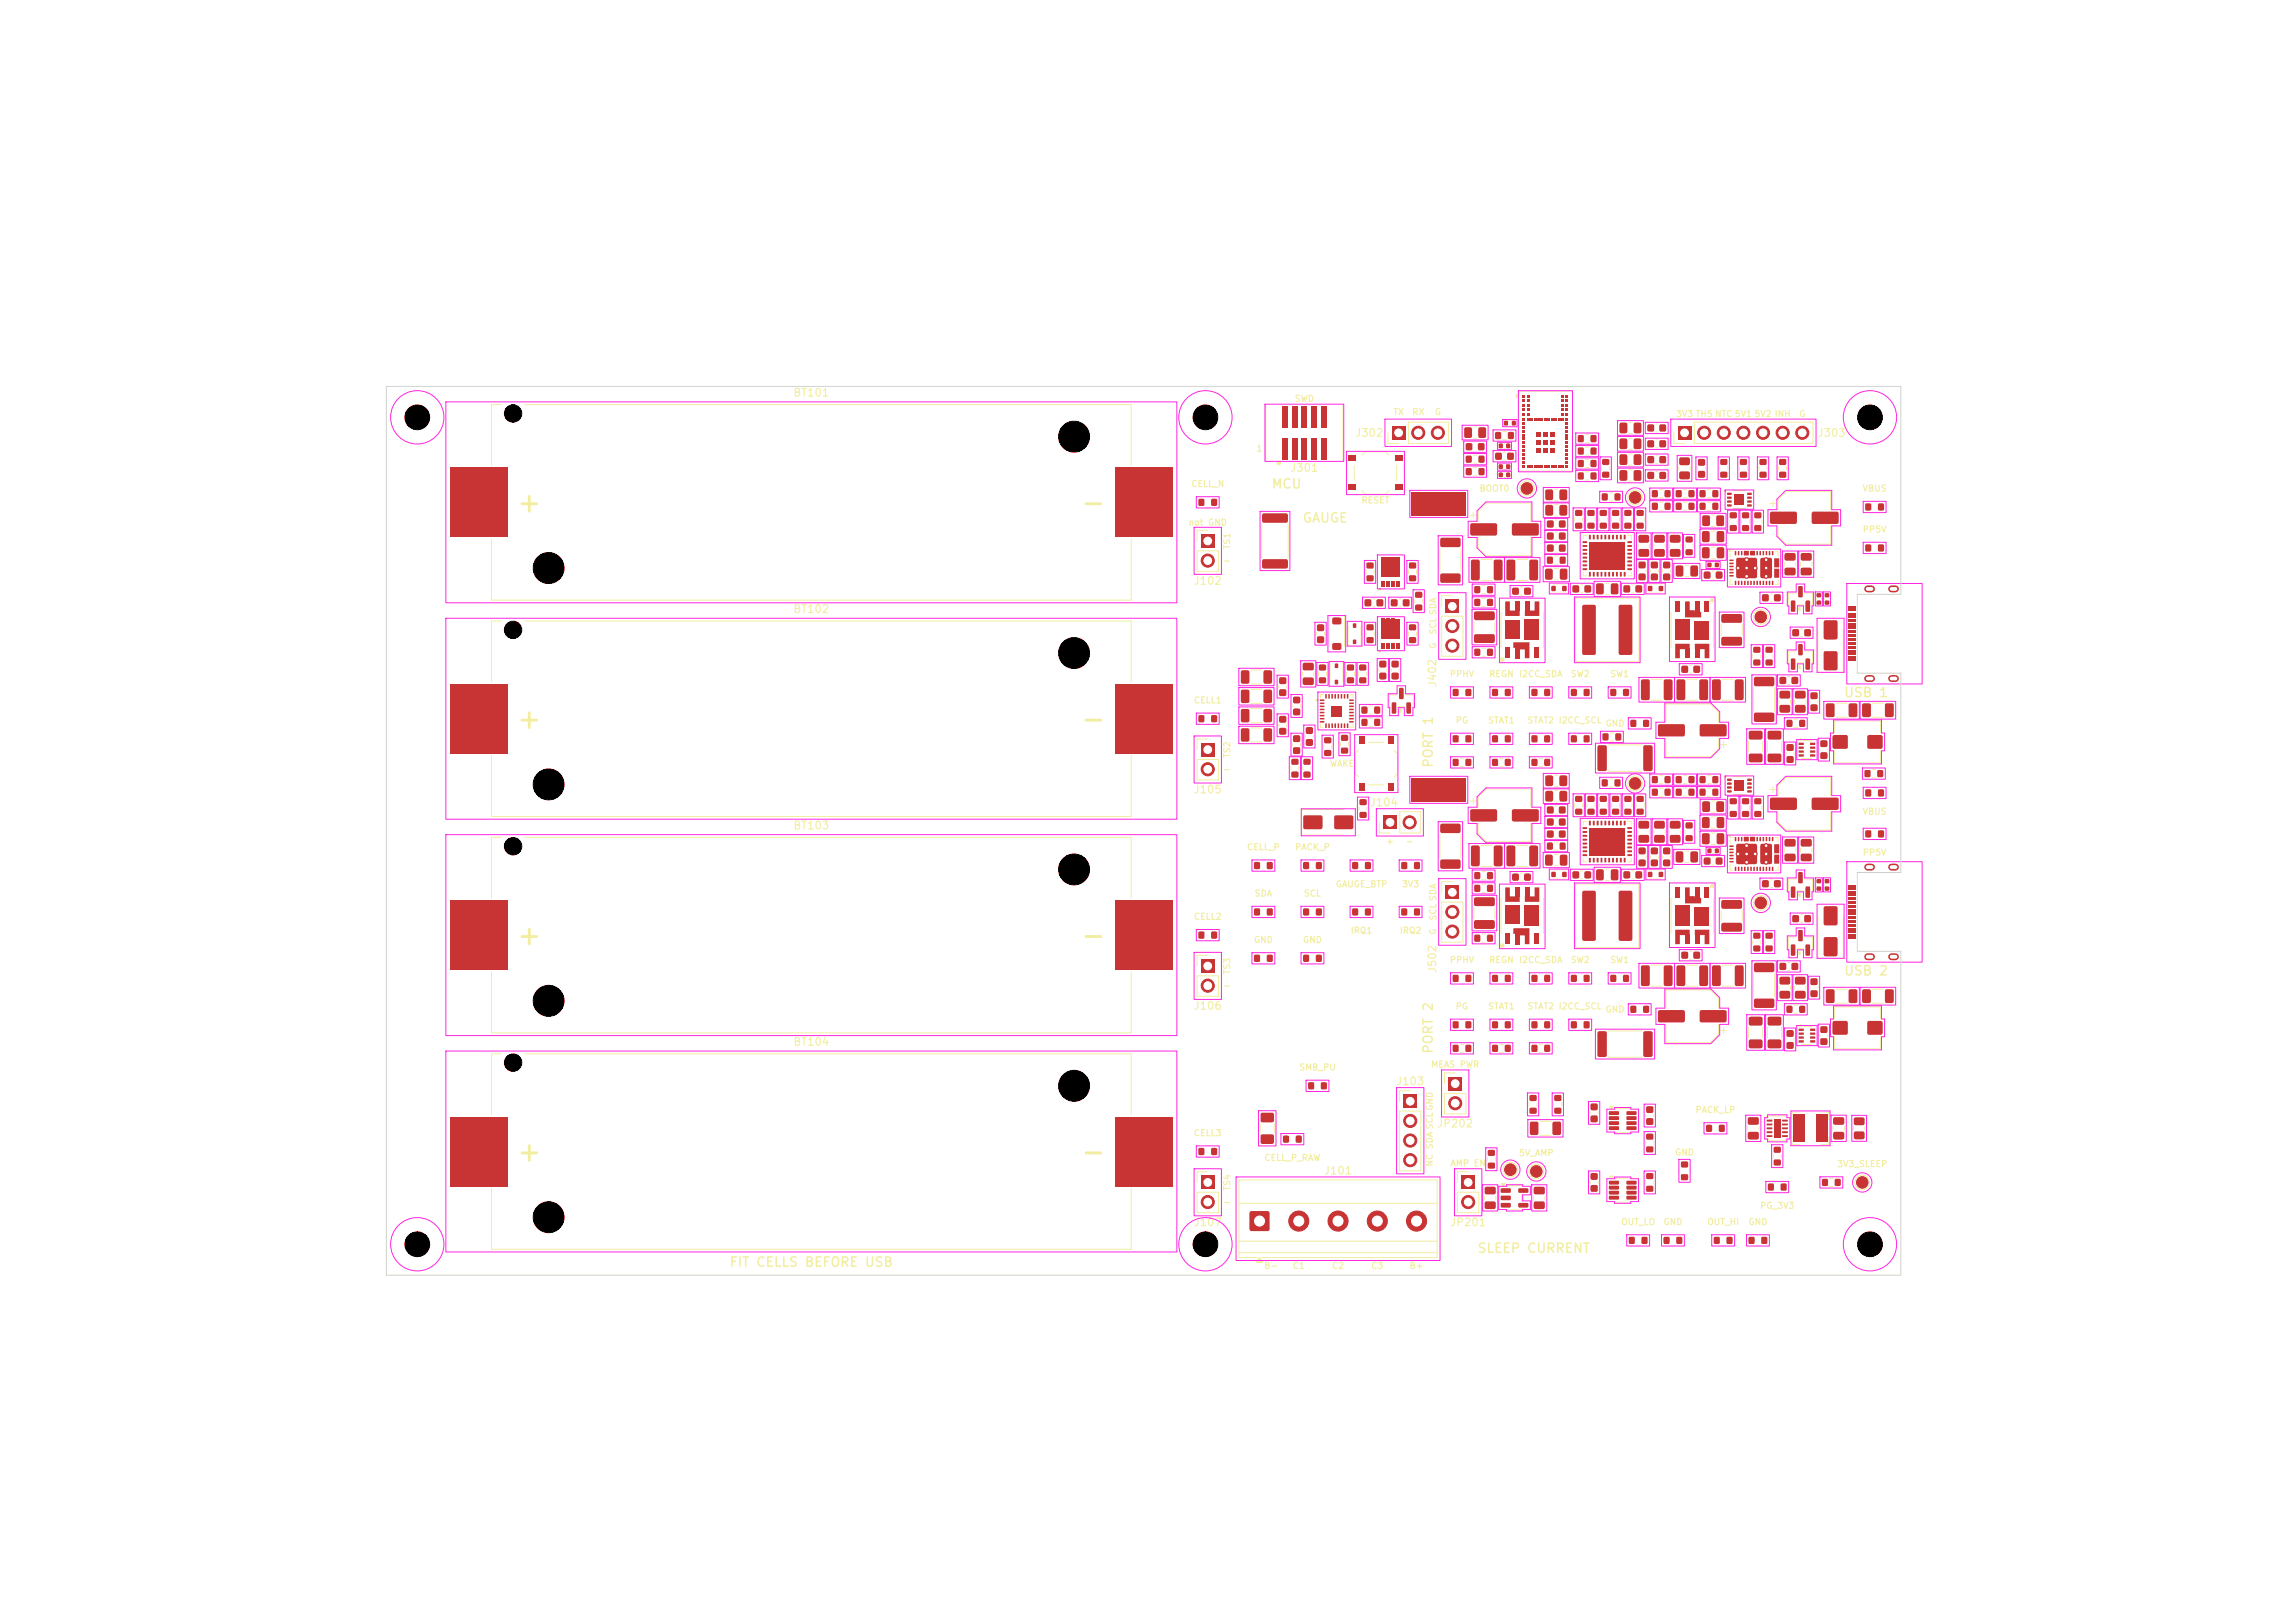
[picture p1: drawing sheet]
<svg xmlns="http://www.w3.org/2000/svg" width="297mm" height="210mm" viewBox="0 0 297 210" stroke-linecap="round" stroke-linejoin="round" font-family="sans-serif">
<defs><g id="words">
<g font-size="2.5" fill="#f2eda1">
<text x="66.7" y="66.9">+</text>
<text x="139.7" y="66.9">-</text>
<text x="66.7" y="94.9">+</text>
<text x="139.7" y="94.9">-</text>
<text x="66.7" y="122.9">+</text>
<text x="139.7" y="122.9">-</text>
<text x="66.7" y="150.9">+</text>
<text x="139.7" y="150.9">-</text>
</g>
<g font-size="1.2" fill="#f2eda1">
<text x="164.5" y="63.5">MCU</text>
<text x="168.5" y="67.9">GAUGE</text>
<text x="238.6" y="90.5">USB 1</text>
<text x="185.7" y="99.4" transform="rotate(-90 185.7 99.4)">PORT 1</text>
<text x="238.6" y="126.5">USB 2</text>
<text x="185.7" y="136.4" transform="rotate(-90 185.7 136.4)">PORT 2</text>
<text x="94.3" y="164.2">FIT CELLS BEFORE USB</text>
<text x="191.1" y="162.4">SLEEP CURRENT</text>
</g>
<g font-size="1" fill="#f2eda1">
<text x="102.6" y="51.6">BT101</text>
<text x="175.3" y="56.8">J302</text>
<text x="235.1" y="56.8">J303</text>
<text x="166.9" y="61.3">J301</text>
<text x="154.4" y="75.9">J102</text>
<text x="102.6" y="79.6">BT102</text>
<text x="186.1" y="89" transform="rotate(-90 186.1 89)">J402</text>
<text x="102.6" y="107.6">BT103</text>
<text x="154.4" y="102.9">J105</text>
<text x="177.2" y="104.6">J104</text>
<text x="186.1" y="126" transform="rotate(-90 186.1 126)">J502</text>
<text x="154.4" y="130.9">J106</text>
<text x="102.6" y="135.6">BT104</text>
<text x="180.6" y="140.7">J103</text>
<text x="185.9" y="146.1">JP202</text>
<text x="171.3" y="152.2">J101</text>
<text x="154.4" y="158.9">J107</text>
<text x="187.6" y="158.9">JP201</text>
</g>
<g font-size=".8" fill="#f2eda1">
<text x="167.5" y="52.2">SWD</text>
<text x="180.2" y="53.9">TX</text>
<text x="182.7" y="53.9">RX</text>
<text x="185.6" y="53.9">G</text>
<text x="162.5" y="58.6">1</text>
<text x="216.8" y="54.2">3V3 TH5 NTC 5V1</text>
<text x="227" y="54.2">5V2 INH</text>
<text x="232.8" y="54.2">G</text>
<text x="154.1" y="63.2">CELL_N</text>
<text x="176.1" y="65.3">RESET</text>
<text x="191.4" y="63.8">BOOT0</text>
<text x="241" y="63.8">VBUS</text>
<text x="153.7" y="68.2">not GND</text>
<text x="159.4" y="71.1" transform="rotate(-90 159.4 71.1)">TS1</text>
<text x="241" y="69.1">PP5V</text>
<text x="158.2" y="73.1">-</text>
<text x="186.1" y="82.2" transform="rotate(-90 186.1 82.2)">SCL SDA</text>
<text x="186.1" y="84" transform="rotate(-90 186.1 84)">G</text>
<text x="187.6" y="87.8">PPHV</text>
<text x="192.6" y="87.8">REGN</text>
<text x="196.5" y="87.8">I2CC_SDA</text>
<text x="203.2" y="87.8">SW2</text>
<text x="208.3" y="87.8">SW1</text>
<text x="154.4" y="91.2">CELL1</text>
<text x="188.3" y="93.8">PG</text>
<text x="192.5" y="93.8">STAT1</text>
<text x="197.6" y="93.8">STAT2 I2CC_SCL</text>
<text x="207.7" y="94.2">GND</text>
<text x="158.2" y="100.1">-</text>
<text x="159.4" y="98.1" transform="rotate(-90 159.4 98.1)">TS2</text>
<text x="172" y="99.4">WAKE</text>
<text x="241" y="105.6">VBUS</text>
<text x="161.3" y="110.2">CELL_P</text>
<text x="167.5" y="110.2">PACK_P</text>
<text x="179.3" y="109.5">+</text>
<text x="181.8" y="109.5">-</text>
<text x="241" y="110.9">PP5V</text>
<text x="154.4" y="119.2">CELL2</text>
<text x="162.3" y="116.2">SDA</text>
<text x="168.7" y="116.2">SCL</text>
<text x="172.8" y="115">GAUGE_BTP</text>
<text x="181.4" y="115">3V3</text>
<text x="186.1" y="119.2" transform="rotate(-90 186.1 119.2)">SCL SDA</text>
<text x="162.2" y="122.2">GND</text>
<text x="168.6" y="122.2">GND</text>
<text x="174.7" y="121">IRQ1</text>
<text x="181.1" y="121">IRQ2</text>
<text x="186.1" y="121" transform="rotate(-90 186.1 121)">G</text>
<text x="187.6" y="124.8">PPHV</text>
<text x="192.6" y="124.8">REGN</text>
<text x="196.5" y="124.8">I2CC_SDA</text>
<text x="203.2" y="124.8">SW2</text>
<text x="208.3" y="124.8">SW1</text>
<text x="158.2" y="128.1">-</text>
<text x="159.4" y="126.1" transform="rotate(-90 159.4 126.1)">TS3</text>
<text x="188.3" y="130.8">PG</text>
<text x="192.5" y="130.8">STAT1</text>
<text x="197.6" y="130.8">STAT2 I2CC_SCL</text>
<text x="207.7" y="131.2">GND</text>
<text x="168.1" y="138.7">SMB_PU</text>
<text x="185.1" y="138.3">MEAS PWR</text>
<text x="154.4" y="147.2">CELL3</text>
<text x="196.5" y="149.8">5V_AMP</text>
<text x="216.7" y="149.7">GND</text>
<text x="219.3" y="144.2">PACK_LP</text>
<text x="159.4" y="154.1" transform="rotate(-90 159.4 154.1)">TS4</text>
<text x="163.6" y="150.4">CELL_P_RAW</text>
<text x="185.6" y="151" transform="rotate(-90 185.6 151)">NC SDA SCLGND</text>
<text x="187.6" y="151.1">AMP EN</text>
<text x="237.7" y="151.2">3V3_SLEEP</text>
<text x="158.2" y="156.1">-</text>
<text x="209.7" y="158.7">OUT_LO</text>
<text x="215.2" y="158.7">GND</text>
<text x="220.9" y="158.7">OUT_HI</text>
<text x="226.2" y="158.7">GND</text>
<text x="227.7" y="156.6">PG_3V3</text>
<text x="163.5" y="164.4">B-</text>
<text x="167.2" y="164.4">C1</text>
<text x="172.3" y="164.4">C2</text>
<text x="177.4" y="164.4">C3</text>
<text x="182.3" y="164.4">B+</text>
</g>
</g></defs>
<g fill="#c83434">
<path d="M184.2 100.7h4v3h-4z"/>
<path d="M184.2 63.7h4v3h-4z"/>
<path d="M223.9 105h.8v.7h-.8z"/>
<path d="M223.9 103.3h.8v.7h-.8z"/>
<path d="M224.6 88l.8-.1 .2 .2 .1 2.3-.2 .2h-.8l-.2-.2v-2.2z"/>
<path d="M221.6 88l.9-.1 .2 .2v2.3l-.2 .2h-.7l-.2-.2-.1-2.2z"/>
<path d="M232.3 128.3l.2-.1h1l.2 .3v.6l-.3 .1h-1l-.1-.2z"/>
<path d="M232.3 126.4h.2h1l.2 .2v.6l-.3 .2h-1l-.1-.2z"/>
<path d="M229.6 113.9h.2h.6l.1 .2-.1 .7h-.2h-.6v-.2z"/>
<path d="M228.1 113.9h.1h.6l.1 .2-.1 .7h-.1h-.6l-.1-.2z"/>
<path d="M191.4 55.3h.7l.2 .1v1l-.1 .3h-.7l-.2-.2v-1z"/>
<path d="M189.5 55.3h.8l.2 .1v1l-.2 .3h-.6l-.2-.2v-1z"/>
<path d="M200 100.4l.7-.1 .3 .2v1l-.2 .2h-.6l-.2-.1v-1z"/>
<path d="M201.9 100.4l.7-.1 .2 .2v1l-.1 .2h-.7l-.2-.1v-1z"/>
<path d="M187.5 139.4h1.7v1.7h-1.7z"/>
</g>
<circle cx="188.3" cy="142.8" r=".85" fill="#c83434" stroke="#c83434" stroke-width=".13"/>
<g fill="#c83434">
<path d="M225.5 105h.8v.7h-.8z"/>
<path d="M225.5 103.3h.8v.7h-.8z"/>
<path d="M155.5 69.2h1.6v1.7h-1.6z"/>
</g>
<circle cx="156.3" cy="72.5" r=".85" fill="#c83434" stroke="#c83434" stroke-width=".13"/>
<g fill="#c83434">
<path d="M186.7 100.7h3v3h-3z"/>
<path d="M182.7 100.7h3v3h-3z"/>
<path d="M58.2 88.5h7.5v9h-7.5z"/>
<path d="M144.3 88.5h7.5v9h-7.5z"/>
<path d="M241.3 99.7h.7v.8h-.7z"/>
<path d="M243 99.7h.7v.8h-.7z"/>
<path d="M213.2 55l.2-.1 .6 .1 .1 .1-.1 .7-.2 .1-.6-.1v-.2z"/>
<path d="M214.8 55l.1-.1 .7 .1v.1v.7l-.2 .1-.6-.1-.1-.2z"/>
<path d="M165.6 94.2h.1h.7l.1 .2-.1 .6-.1 .1-.7-.1-.1-.1z"/>
<path d="M165.6 92.7l.1-.1 .7 .1 .1 .2-.1 .6h-.1h-.7l-.1-.2z"/>
<path d="M190.8 77.5h.7v.9h-.7z"/>
<path d="M192.5 77.5h.7v.9h-.7z"/>
<path d="M187.1 114.6h1.7v1.7h-1.7z"/>
</g>
<g fill="#c83434" stroke="#c83434" stroke-width=".13">
<circle cx="187.9" cy="118" r=".85"/>
<circle cx="187.9" cy="120.5" r=".85"/>
</g>
<g fill="#c83434">
<path d="M211.5 56.8l.7-.1 .2 .2v1l-.1 .2h-.6l-.3-.1v-1z"/>
<path d="M209.6 56.8l.7-.1 .3 .2v1l-.2 .2h-.6l-.2-.1v-1z"/>
<path d="M208.4 89.2h.7v.8h-.7z"/>
<path d="M210.1 89.2h.7v.8h-.7z"/>
<path d="M219.8 59.4h.1h.7l.1 .2-.1 .6-.2 .1-.6-.1-.1-.1z"/>
<path d="M219.8 61l.1-.1 .7 .1 .1 .2-.1 .6h-.2h-.6l-.1-.2z"/>
<path d="M231.8 85.2h.4l.1 .1v1.2v.2h-.4l-.1-.1z"/>
<path d="M233.7 85.2h.4l.1 .1v1.2v.2h-.4l-.1-.1z"/>
<path d="M232.7 83.4l.4-.1 .2 .1v1.3l-.1 .1h-.4l-.1-.1z"/>
<path d="M155.1 148.6h.7v.8h-.7z"/>
<path d="M156.8 148.6h.7v.8h-.7z"/>
<path d="M241.4 102.2h.7v.8h-.7z"/>
<path d="M243.1 102.2h.7v.8h-.7z"/>
<path d="M213.7 72.7h.1h.7l.1 .2-.1 .6-.2 .1-.6-.1-.1-.2z"/>
<path d="M213.7 74.3l.1-.1 .7 .1 .1 .1-.1 .6-.2 .1-.6-.1-.1-.1z"/>
<path d="M205.9 153.4l.1-.1 .7 .1 .1 .2-.1 .6h-.2h-.6l-.1-.2z"/>
<path d="M205.9 151.8h.1h.7l.1 .2-.1 .6-.2 .1-.6-.1-.1-.1z"/>
<path d="M237.5 152.6h.7v.8h-.7z"/>
<path d="M235.8 152.6h.7v.8h-.7z"/>
<path d="M231.8 114.7h.4l.1 .1v1.2v.2h-.4l-.1-.1z"/>
<path d="M233.7 114.7h.4l.1 .1v1.2v.2h-.4l-.1-.1z"/>
<path d="M232.7 112.9l.4-.1 .2 .1v1.3l-.1 .1h-.4l-.1-.1z"/>
<path d="M163.4 72.4h.2h2.9l.2 .2v.8l-.3 .2h-2.9l-.2-.3z"/>
<path d="M163.4 66.5l.2-.1h2.9l.2 .3v.8l-.3 .2-2.9-.1-.2-.2z"/>
<path d="M58.2 60.5h7.5v9h-7.5z"/>
<path d="M144.3 60.5h7.5v9h-7.5z"/>
<path d="M198.2 135.2h.7v.9h-.7z"/>
<path d="M199.9 135.2h.7v.9h-.7z"/>
<path d="M194.7 54.5h.4v.5h-.4z"/>
<path d="M195.7 54.5h.4v.5h-.4z"/>
<path d="M190.8 82.1h.2h2.3l.1 .2v.7l-.2 .2h-2.3l-.2-.2z"/>
<path d="M190.8 79.2l.2-.1h2.3l.1 .3v.7l-.2 .2-2.3-.1-.2-.2z"/>
<path d="M215.3 74.3l.1-.1 .7 .1 .1 .1-.1 .6-.2 .1-.6-.1-.1-.1z"/>
<path d="M215.3 72.7h.1h.7l.1 .2-.1 .6-.2 .1-.6-.1-.1-.2z"/>
<path d="M201.9 72.1h.7v.8h-.7z"/>
<path d="M200.2 72.1h.7v.8h-.7z"/>
<path d="M222.7 61.1h.8v.7h-.8z"/>
<path d="M222.7 59.4h.8v.7h-.8z"/>
<path d="M58.2 144.5h7.5v9h-7.5z"/>
<path d="M144.3 144.5h7.5v9h-7.5z"/>
<path d="M230.3 124.6h.2h.6l.1 .2-.1 .7h-.2h-.6v-.2z"/>
<path d="M231.9 124.6h.1h.7v.2v.7h-.2h-.6l-.1-.2z"/>
<path d="M203.3 95.2h.7v.8h-.7z"/>
<path d="M205 95.2h.7v.8h-.7z"/>
<path d="M189.7 98.2h.7v.9h-.7z"/>
<path d="M188 98.2h.7v.9h-.7z"/>
<path d="M213.2 57h.2h.6l.1 .2-.1 .6-.2 .1-.6-.1v-.1z"/>
<path d="M214.8 57h.1h.7v.2v.6l-.2 .1-.6-.1-.1-.1z"/>
<path d="M232.8 96.1h.6v.3h-.6z"/>
<path d="M232.8 96.6h.6v.3h-.6z"/>
<path d="M232.8 97.1h.6v.3h-.6z"/>
<path d="M232.8 97.6h.6v.3h-.6z"/>
<path d="M234.3 97.6h.6v.3h-.6z"/>
<path d="M234.3 97.1h.6v.3h-.6z"/>
<path d="M234.3 96.6h.6v.3h-.6z"/>
<path d="M234.3 96.1h.6v.3h-.6z"/>
<path d="M237.2 132.2l.2-.1h1.5l.2 .1v.2v1.4l-.2 .1h-1.5l-.2-.1-.1-.1z"/>
<path d="M241.7 132.2l.2-.1h1.5l.2 .1v.2v1.4l-.2 .1h-1.5l-.2-.1-.1-.1z"/>
<path d="M195.7 76.1l.2-.1 .6 .1 .1 .2-.1 .6-.2 .1-.6-.1v-.1z"/>
<path d="M197.3 76.1l.1-.1 .7 .1v.2v.6l-.2 .1-.6-.1-.1-.1z"/>
<path d="M195.1 58.6h.1h.7v.2v.6l-.2 .1-.6-.1-.1-.1z"/>
<path d="M193.5 58.6h.2h.6l.1 .2-.1 .6-.2 .1-.6-.1v-.1z"/>
<path d="M213.8 65.1h.7v.8h-.7z"/>
<path d="M215.5 65.1h.6v.8h-.6z"/>
<path d="M168.7 87.7h.1h1.1l.1 .2v.6l-.2 .2-1.1-.1-.1-.2z"/>
<path d="M168.7 85.8h.1h1.1l.1 .2v.6l-.2 .2-1.1-.1-.1-.2z"/>
<path d="M207.1 67.7h.8v.7h-.8z"/>
<path d="M207.1 66h.8v.7h-.8z"/>
<path d="M194.8 83.8h.6v1.4h-.6z"/>
<path d="M196.1 83.7h.6v1.5h-.6z"/>
<path d="M195.8 83.1h2.1v2.1h-.6v-1.2h-.6v-.2h-.9z"/>
<path d="M197.3 80.2h1.9v2.6h-1.9z"/>
<path d="M198.6 83.8h.6v1.4h-.6z"/>
<path d="M197.3 79h1.3v-1.2h.6v1.9h-1.9z"/>
<path d="M197.3 77.8h.6v1.3h-.6z"/>
<path d="M196.1 77.8h.6v1.3h-.6z"/>
<path d="M194.8 77.8h.6v1.2h1.3v.7h-1.9z"/>
<path d="M194.8 80.2h1.9v2.4h-1.9z"/>
<path d="M217.1 55.2h1.7v1.7h-1.7z"/>
</g>
<g fill="#c83434" stroke="#c83434" stroke-width=".13">
<circle cx="220.5" cy="56" r=".85"/>
<circle cx="223.1" cy="56" r=".85"/>
<circle cx="225.6" cy="56" r=".85"/>
<circle cx="228.2" cy="56" r=".85"/>
<circle cx="230.7" cy="56" r=".85"/>
<circle cx="233.2" cy="56" r=".85"/>
<circle cx="211.6" cy="64.4" r=".75"/>
</g>
<g fill="#c83434">
<path d="M190.3 67.8l.2-.1h3.1l.2 .3-.1 1.1-.2 .2h-3.1l-.1-.2z"/>
<path d="M195.7 67.8l.2-.1h3.1l.2 .3-.1 1.1-.2 .2h-3.1l-.1-.2z"/>
<path d="M226.9 122.4h.9v.7h-.9z"/>
<path d="M226.9 120.7h.9v.7h-.9z"/>
<path d="M172.8 85.9h.3v.5h-.3z"/>
<path d="M172.8 88h.3v.5h-.3z"/>
<path d="M215.4 88l.8-.1 .2 .2 .1 2.3-.2 .2h-.8l-.2-.2v-2.2z"/>
<path d="M212.4 88l.9-.1 .2 .2v2.3l-.2 .2h-.7l-.2-.2-.1-2.2z"/>
<path d="M226.4 134.6l.1-.1h1.4l.2 .3v.7l-.2 .2-1.4-.1-.2-.2z"/>
<path d="M226.4 131.6h.1h1.4l.2 .2v.7l-.2 .2h-1.4l-.2-.2z"/>
<path d="M200 102.4l.7-.1 .3 .2v1l-.2 .2h-.6l-.2-.1v-1z"/>
<path d="M201.9 102.4l.7-.1 .2 .2v1l-.1 .2h-.7l-.2-.1v-1z"/>
<path d="M240 146.5l.1-.1h1l.2 .3v.6l-.2 .1h-1l-.2-.2z"/>
<path d="M240 144.6h.1h1l.2 .2v.6l-.2 .2h-1l-.2-.2z"/>
<path d="M198.2 95.2h.7v.8h-.7z"/>
<path d="M199.9 95.2h.7v.8h-.7z"/>
<path d="M205.5 67.7h.8v.7h-.8z"/>
<path d="M205.5 66h.8v.7h-.8z"/>
<path d="M205.1 75.8l.1-.1 .7 .1v.2v.6l-.2 .1-.6-.1-.1-.1z"/>
<path d="M203.5 75.8l.2-.1 .6 .1 .1 .2-.1 .6-.2 .1-.6-.1v-.1z"/>
<path d="M222.2 107.9l.7-.1 .2 .2v1l-.1 .2-.6 .1-.2-.2v-1z"/>
<path d="M220.3 107.9l.7-.1 .2 .2v1l-.1 .2-.6 .1-.2-.2v-1z"/>
<path d="M162.3 117.6h.7v.8h-.7z"/>
<path d="M164 117.6h.7v.8h-.7z"/>
<path d="M160.6 91.8l.8-.1 .3 .2v1.3l-.2 .3h-.7l-.2-.2v-1.3z"/>
<path d="M163.6 91.8l.8-.1 .2 .2v1.3l-.1 .3h-.8l-.2-.2v-1.3z"/>
<path d="M167.2 99.9h.8v.7h-.8z"/>
<path d="M167.2 98.2h.8v.7h-.8z"/>
<path d="M220.6 114.8h.6v1.4h-.6z"/>
<path d="M219.3 114.8h.6v1.5h-.6z"/>
<path d="M218.1 114.8h.6v1.2h.6v.2h.9v.7h-2.1z"/>
<path d="M216.8 117.2h1.9v2.6h-1.9z"/>
<path d="M216.8 114.8h.6v1.4h-.6z"/>
<path d="M216.8 120.3h1.9v.7h-1.3v1.2h-.6z"/>
<path d="M218.1 120.9h.6v1.3h-.6z"/>
<path d="M219.3 120.9h.6v1.3h-.6z"/>
<path d="M219.3 120.3h1.9v1.9h-.6v-1.2h-1.3z"/>
<path d="M219.3 117.4h1.9v2.4h-1.9z"/>
<path d="M236.1 121.3h.1h1.5l.1 .2v2l-.1 .2-.1 .1-1.5-.1-.1-.2v-2z"/>
<path d="M236.1 117.3h.1h1.5l.1 .2v2l-.1 .2-.1 .1-1.5-.1-.1-.2v-2z"/>
<path d="M191.4 59h.7v.8h-.7z"/>
<path d="M189.7 59h.7v.8h-.7z"/>
<path d="M241.4 70.5h.7v.8h-.7z"/>
<path d="M243.1 70.5h.7v.8h-.7z"/>
<path d="M241.4 65.2h.7v.8h-.7z"/>
<path d="M243.1 65.2h.7v.8h-.7z"/>
<path d="M222.2 105.8l.7-.1 .2 .2v1l-.1 .2-.6 .1-.2-.2v-1z"/>
<path d="M220.3 105.8l.7-.1 .2 .2v1l-.1 .2-.6 .1-.2-.2v-1z"/>
<path d="M231.8 77.7h.4l.1 .1v1.2v.2h-.4l-.1-.1z"/>
<path d="M233.7 77.7h.4l.1 .1v1.2v.2h-.4l-.1-.1z"/>
<path d="M232.7 75.9l.4-.1 .2 .1v1.3l-.1 .1h-.4l-.1-.1z"/>
<path d="M216.9 100.5h.7v.8h-.7z"/>
<path d="M218.6 100.5h.6v.8h-.6z"/>
<path d="M223.5 63.8h.6v.2h-.6z"/>
<path d="M223.5 64.3h.6v.2h-.6z"/>
<path d="M223.5 64.8h.6v.2h-.6z"/>
<path d="M223.5 65.3h.6v.2h-.6z"/>
<path d="M224.5 64h1.2v1.4h-1.2z"/>
<path d="M226.1 65.3h.6v.2h-.6z"/>
<path d="M226.1 64.8h.6v.2h-.6z"/>
<path d="M226.1 64.3h.6v.2h-.6z"/>
<path d="M226.1 63.8h.6v.2h-.6z"/>
<path d="M221.9 72.8h.5v.6h-.5z"/>
<path d="M221 72.8h.5v.6h-.5z"/>
<path d="M173.6 96.8h.8v.7h-.8z"/>
<path d="M173.6 95.1h.8v.7h-.8z"/>
<path d="M193.1 98.2h.7v.9h-.7z"/>
<path d="M194.8 98.2h.7v.9h-.7z"/>
<path d="M193.1 135.2h.7v.9h-.7z"/>
<path d="M194.8 135.2h.7v.9h-.7z"/>
<path d="M220 102.1h.7v.8h-.7z"/>
<path d="M221.6 102.1h.7v.8h-.7z"/>
<path d="M211 130.2h.7v.8h-.7z"/>
<path d="M212.7 130.2h.7v.8h-.7z"/>
<path d="M211 93.2h.7v.8h-.7z"/>
<path d="M212.7 93.2h.7v.8h-.7z"/>
<path d="M170.8 90.5h.6v.2h-.6z"/>
<path d="M170.8 90.9h.6v.2h-.6z"/>
<path d="M170.8 91.3h.6v.2h-.6z"/>
<path d="M170.8 91.7h.6v.2h-.6z"/>
<path d="M170.8 92.1h.6v.2h-.6z"/>
<path d="M170.8 92.5h.6v.2h-.6z"/>
<path d="M170.8 92.9h.6v.2h-.6z"/>
<path d="M170.8 93.3h.6v.2h-.6z"/>
<path d="M171.5 93.6h.2v.6h-.2z"/>
<path d="M171.9 93.6h.2v.6h-.2z"/>
<path d="M172.3 93.6h.2v.6h-.2z"/>
<path d="M172.7 93.6h.2v.6h-.2z"/>
<path d="M173.1 93.6h.2v.6h-.2z"/>
<path d="M173.5 93.6h.2v.6h-.2z"/>
<path d="M173.9 93.6h.2v.6h-.2z"/>
<path d="M174.3 93.6h.2v.6h-.2z"/>
<path d="M174.6 93.3h.6v.2h-.6z"/>
<path d="M174.6 92.9h.6v.2h-.6z"/>
<path d="M174.6 92.5h.6v.2h-.6z"/>
<path d="M174.6 92.1h.6v.2h-.6z"/>
<path d="M174.6 91.7h.6v.2h-.6z"/>
<path d="M174.6 91.3h.6v.2h-.6z"/>
<path d="M174.6 90.9h.6v.2h-.6z"/>
<path d="M174.6 90.5h.6v.2h-.6z"/>
<path d="M174.3 89.8h.2v.6h-.2z"/>
<path d="M173.9 89.8h.2v.6h-.2z"/>
<path d="M173.5 89.8h.2v.6h-.2z"/>
<path d="M173.1 89.8h.2v.6h-.2z"/>
<path d="M172.7 89.8h.2v.6h-.2z"/>
<path d="M172.3 89.8h.2v.6h-.2z"/>
<path d="M171.9 89.8h.2v.6h-.2z"/>
<path d="M171.5 89.8h.2v.6h-.2z"/>
<path d="M172.3 91.3h1.4v1.4h-1.4z"/>
<path d="M215.4 125l.8-.1 .2 .2 .1 2.3-.2 .2h-.8l-.2-.2v-2.2z"/>
<path d="M212.4 125l.9-.1 .2 .2v2.3l-.2 .2h-.7l-.2-.2-.1-2.2z"/>
<path d="M224.6 125l.8-.1 .2 .2 .1 2.3-.2 .2h-.8l-.2-.2v-2.2z"/>
<path d="M221.6 125l.9-.1 .2 .2v2.3l-.2 .2h-.7l-.2-.2-.1-2.2z"/>
<path d="M192.5 84h.7v.8h-.7z"/>
<path d="M190.8 84h.7v.8h-.7z"/>
<path d="M213.1 144.7h.2h.6l.1 .2-.1 .6-.1 .1-.7-.1-.1-.1z"/>
<path d="M213.1 143.2l.2-.1 .6 .1 .1 .2-.1 .6h-.1h-.7l-.1-.2z"/>
<path d="M175 111.6h.7v.8h-.7z"/>
<path d="M176.7 111.6h.7v.8h-.7z"/>
<path d="M223.8 109.4h.5v.2h-.5z"/>
<path d="M223.8 109.8h.5v.2h-.5z"/>
<path d="M223.8 110.2h.5v.2h-.5z"/>
<path d="M223.8 110.6h.5v.2h-.5z"/>
<path d="M223.8 111h.5v.2h-.5z"/>
<path d="M223.8 111.4h.5v.2h-.5z"/>
<path d="M224.5 112.2h.2v.5h-.2z"/>
<path d="M224.9 112.2h.2v.5h-.2z"/>
<path d="M225.3 112.2h.2v.5h-.2z"/>
<path d="M225.7 112.2h.2v.5h-.2z"/>
<path d="M226.1 112.2h.2v.5h-.2z"/>
<path d="M226.5 112.2h.2v.5h-.2z"/>
<path d="M226.9 112.2h.2v.5h-.2z"/>
<path d="M227.3 112.2h.2v.5h-.2z"/>
<path d="M227.7 112.2h.2v.5h-.2z"/>
<path d="M228.1 112.2h.2v.5h-.2z"/>
<path d="M228.5 112.2h.2v.5h-.2z"/>
<path d="M228.9 112.2h.2v.5h-.2z"/>
<path d="M229.3 112.2h.2v.5h-.2z"/>
<path d="M229.6 110.6h.6v1.2l-.6-.1z"/>
<path d="M229.6 109.3h.6v1.1h-.6z"/>
<path d="M229.3 108.3h.2v.5h-.2z"/>
<path d="M228.9 108.3h.2v.5h-.2z"/>
<path d="M228.5 108.3h.2v.5h-.2z"/>
<path d="M228.1 108.3h.2v.5h-.2z"/>
<path d="M227.7 108.3h.2v.5h-.2z"/>
<path d="M227.3 108.3h.2v.5h-.2z"/>
<path d="M226.5 108.3h.6v.6h-.6z"/>
<path d="M225.7 108.3h.6v.6h-.6z"/>
<path d="M225.3 108.3h.2v.5h-.2z"/>
<path d="M224.9 108.3h.2v.5h-.2z"/>
<path d="M224.5 108.3h.2v.5h-.2z"/>
</g>
<g fill="#c83434" stroke="#c83434" stroke-width=".13">
<circle cx="224.9" cy="110.5" r=".25"/>
<circle cx="226" cy="109.4" r=".25"/>
<circle cx="226" cy="110.5" r=".25"/>
</g>
<path d="M224.7 109.2h.2h2.2h.2l.1 .2v2.2l-.1 .2h-.2h-2.2h-.2v-.2v-2.2z" fill="#c83434"/>
<g fill="#c83434" stroke="#c83434" stroke-width=".13">
<circle cx="226" cy="111.6" r=".25"/>
<circle cx="227.1" cy="110.5" r=".25"/>
<circle cx="228.6" cy="109.4" r=".25"/>
<circle cx="228.6" cy="110.5" r=".25"/>
</g>
<path d="M227.9 109.2h1.2l.2 .1v2.3l-.1 .2h-1.2l-.2-.1v-2.3z" fill="#c83434"/>
<circle cx="228.6" cy="111.6" r=".25" fill="#c83434" stroke="#c83434" stroke-width=".13"/>
<g fill="#c83434">
<path d="M188 89.2h.7v.8h-.7z"/>
<path d="M189.7 89.2h.7v.8h-.7z"/>
<path d="M190.8 75.9h.7v.8h-.7z"/>
<path d="M192.5 75.9h.7v.8h-.7z"/>
<path d="M175.9 86h.9v.7h-.9z"/>
<path d="M175.9 87.7h.9v.7h-.9z"/>
<path d="M192.5 121h.7v.8h-.7z"/>
<path d="M190.8 121h.7v.8h-.7z"/>
<path d="M218.8 110.2h.7l.2 .1 .1 1.1-.2 .2h-.6l-.2-.1-.1-1.1z"/>
<path d="M216.9 110.2h.7l.2 .1 .1 1.1-.2 .2h-.6l-.2-.1-.1-1.1z"/>
<path d="M211.7 112.8l.2-.1 .6 .1v.2v.6l-.2 .1-.6-.1-.1-.1z"/>
<path d="M210.1 112.8l.2-.1 .6 .1 .1 .2-.1 .6-.2 .1-.6-.1v-.1z"/>
<path d="M195 109.5l.8-.1 .3 .2v2.3l-.2 .2h-.7l-.2-.2-.1-2.2z"/>
<path d="M198 109.5l.8-.1 .2 .2v2.3l-.1 .2h-.7l-.3-.2v-2.2z"/>
<path d="M209.5 78.3h1.5l.2 .1v6.1l-.1 .2-1.4 .1-.2-.2v-6.1z"/>
<path d="M204.8 78.3h1.5l.2 .1v6.1l-.1 .2-1.4 .1-.2-.2-.1-6.1z"/>
<path d="M198 143.4h.8v.7h-.8z"/>
<path d="M198 141.7h.8v.7h-.8z"/>
<path d="M215.3 160.1h.7v.8h-.7z"/>
<path d="M217 160.1h.7v.8h-.7z"/>
<path d="M233.1 71.6h.2h1l.2 .2v.6l-.3 .2-1-.1-.2-.2z"/>
<path d="M233.1 73.5h.2h1l.2 .2v.6l-.3 .2-1-.1-.2-.2z"/>
<path d="M235.6 132.8h.2h.6l.1 .2-.1 .6-.1 .1-.7-.1v-.1z"/>
<path d="M235.6 134.4l.2-.1 .6 .1 .1 .2-.1 .6h-.1h-.7v-.2z"/>
<path d="M186.4 69.6h.2h2.3l.1 .2v.8l-.2 .2h-2.3l-.1-.2z"/>
<path d="M186.4 74.3l.2-.1h2.3l.1 .3v.8l-.2 .1h-2.3l-.1-.2z"/>
<path d="M214.1 71.1l.2-.1h1l.2 .3-.1 .6-.2 .2-1-.1-.1-.2z"/>
<path d="M214.1 69.3l.2-.1h1l.2 .3-.1 .6-.2 .1h-1l-.1-.2z"/>
<path d="M234.3 128.2l.2-.1 .7 .1v.2v.6h-.2h-.7v-.2z"/>
<path d="M234.3 126.6h.2h.7v.2v.6l-.2 .1-.7-.1v-.1z"/>
<path d="M216.2 69.3l.1-.1h1l.2 .3v.6l-.3 .1h-1l-.1-.2z"/>
<path d="M216.2 71.1l.1-.1h1l.2 .3v.6l-.3 .2-1-.1-.1-.2z"/>
<path d="M209.5 115.3h1.5l.2 .1v6.1l-.1 .2-1.4 .1-.2-.2v-6.1z"/>
<path d="M204.8 115.3h1.5l.2 .1v6.1l-.1 .2-1.4 .1-.2-.2-.1-6.1z"/>
<path d="M190.8 114.5h.7v.9h-.7z"/>
<path d="M192.5 114.5h.7v.9h-.7z"/>
<path d="M208.5 75.5h.7l.2 .1 .1 1.1-.2 .2h-.6l-.2-.1-.1-1.1z"/>
<path d="M206.6 75.5h.7l.2 .1 .1 1.1-.2 .2h-.6l-.2-.1-.1-1.1z"/>
<path d="M226.9 85.4h.9v.7h-.9z"/>
<path d="M226.9 83.7h.9v.7h-.9z"/>
<path d="M198.5 153.6h.2h1.1l.1 .2v.6l-.2 .2-1.1-.1-.1-.2z"/>
<path d="M198.5 155.5h.2h1.1l.1 .2v.6l-.2 .2-1.1-.1-.1-.2z"/>
</g>
<circle cx="195.5" cy="151.3" r=".75" fill="#c83434" stroke="#c83434" stroke-width=".13"/>
<g fill="#c83434">
<path d="M205.1 112.8l.1-.1 .7 .1v.2v.6l-.2 .1-.6-.1-.1-.1z"/>
<path d="M203.5 112.8l.2-.1 .6 .1 .1 .2-.1 .6-.2 .1-.6-.1v-.1z"/>
<path d="M194.9 61.2h.5v.5h-.5z"/>
<path d="M194 61.2h.5v.5h-.5z"/>
<path d="M229.1 103.3l.2-.1h3.1l.1 .3v1.1l-.2 .2h-3.1l-.2-.2z"/>
<path d="M234.5 103.3l.2-.1h3.1l.1 .3v1.1l-.2 .2h-3.1l-.2-.2z"/>
<path d="M190.8 112.9h.7v.8h-.7z"/>
<path d="M192.5 112.9h.7v.8h-.7z"/>
<path d="M236.1 84.3h.1h1.5l.1 .2v2l-.1 .2-.1 .1-1.5-.1-.1-.2v-2z"/>
<path d="M236.1 80.3h.1h1.5l.1 .2v2l-.1 .2-.1 .1-1.5-.1-.1-.2v-2z"/>
<path d="M195.7 113.1l.2-.1 .6 .1 .1 .2-.1 .6-.2 .1-.6-.1v-.1z"/>
<path d="M197.3 113.1l.1-.1 .7 .1v.2v.6l-.2 .1-.6-.1-.1-.1z"/>
<path d="M198.2 126.2h.7v.8h-.7z"/>
<path d="M199.9 126.2h.7v.8h-.7z"/>
<path d="M160.6 89.3l.8-.1 .3 .2v1.3l-.2 .3h-.7l-.2-.2v-1.3z"/>
<path d="M163.6 89.3l.8-.1 .2 .2v1.3l-.1 .3h-.8l-.2-.2v-1.3z"/>
<path d="M232.3 91.3l.2-.1h1l.2 .3v.6l-.3 .1h-1l-.1-.2z"/>
<path d="M232.3 89.4h.2h1l.2 .2v.6l-.3 .2h-1l-.1-.2z"/>
<path d="M168.7 123.6h.7v.8h-.7z"/>
<path d="M170.3 123.6h.7v.8h-.7z"/>
<path d="M176.2 91.5h.7v.8h-.7z"/>
<path d="M177.9 91.5h.7v.8h-.7z"/>
<path d="M218.2 71.1h.8v.7h-.8z"/>
<path d="M218.2 69.5h.8v.6h-.8z"/>
<path d="M175 117.6h.7v.8h-.7z"/>
<path d="M176.7 117.6h.7v.8h-.7z"/>
<path d="M210.8 160.1h.7v.8h-.7z"/>
<path d="M212.5 160.1h.7v.8h-.7z"/>
<path d="M210.2 67.7h.9v.7h-.9z"/>
<path d="M210.2 66h.9v.7h-.9z"/>
<path d="M201.8 107.5h.1h.7v.2v.6l-.2 .1-.6-.1-.1-.1z"/>
<path d="M200.2 107.5h.2h.6l.1 .2-.1 .6-.1 .1-.7-.1v-.1z"/>
<path d="M221.9 109.8h.5v.6h-.5z"/>
<path d="M221 109.8h.5v.6h-.5z"/>
<path d="M168.7 111.6h.7v.8h-.7z"/>
<path d="M170.3 111.6h.7v.8h-.7z"/>
<path d="M233.1 108.6h.2h1l.2 .2v.6l-.3 .2-1-.1-.2-.2z"/>
<path d="M233.1 110.5h.2h1l.2 .2v.6l-.3 .2-1-.1-.2-.2z"/>
<path d="M213.3 75.8h.5v.7h-.5z"/>
<path d="M214.7 75.8h.5v.7h-.5z"/>
<path d="M209.1 94.9h.7v.9h-.7z"/>
<path d="M207.4 94.9h.7v.9h-.7z"/>
<path d="M169 95.7l.2-.1 .7 .1v.2v.6h-.2h-.7v-.2z"/>
<path d="M169 94.1h.2h.7v.2v.6l-.2 .1-.7-.1v-.1z"/>
<path d="M189.7 135.2h.7v.9h-.7z"/>
<path d="M188 135.2h.7v.9h-.7z"/>
<path d="M182.4 82.5h.8v.7h-.8z"/>
<path d="M182.4 80.8h.8v.7h-.8z"/>
<path d="M193.1 95.2h.7v.8h-.7z"/>
<path d="M194.8 95.2h.7v.8h-.7z"/>
<path d="M205.9 56.3h.7v.9h-.7z"/>
<path d="M204.2 56.3h.7v.9h-.7z"/>
<path d="M179.6 95.3h.8v1h-.8z"/>
<path d="M179.6 101.3h.8v1h-.8z"/>
<path d="M175.9 95.3h.7v1h-.7z"/>
<path d="M175.9 101.3h.7v1h-.7z"/>
<path d="M198.2 98.2h.7v.9h-.7z"/>
<path d="M199.9 98.2h.7v.9h-.7z"/>
<path d="M230.3 89.4h.2h1l.2 .2v.6l-.3 .2h-1l-.1-.2z"/>
<path d="M230.3 91.3l.2-.1h1l.2 .3v.6l-.3 .1h-1l-.1-.2z"/>
<path d="M160.6 86.8l.8-.1 .3 .2v1.3l-.2 .3h-.7l-.2-.2v-1.3z"/>
<path d="M163.6 86.8l.8-.1 .2 .2v1.3l-.1 .3h-.8l-.2-.2v-1.3z"/>
<path d="M211.5 58.8h.7l.2 .1v1l-.1 .3h-.6l-.3-.2v-1z"/>
<path d="M209.6 58.8h.7l.3 .1v1l-.2 .3h-.6l-.2-.2v-1z"/>
<path d="M176 103.5h.8v.6h-.8z"/>
<path d="M176 105.1h.8v.7h-.8z"/>
<path d="M220 88l.8-.1 .2 .2 .1 2.3-.2 .2h-.8l-.2-.2v-2.2z"/>
<path d="M217 88l.9-.1 .2 .2v2.3l-.2 .2h-.7l-.2-.2-.1-2.2z"/>
<path d="M220 130.8l.2-.1h3.1l.1 .3v1.1l-.2 .2h-3.1l-.2-.2z"/>
<path d="M214.6 130.8l.2-.1h3.1l.1 .3v1.1l-.2 .2h-3.1l-.1-.2z"/>
<path d="M189.2 152.2h1.7v1.7h-1.7z"/>
</g>
<circle cx="190" cy="155.5" r=".85" fill="#c83434" stroke="#c83434" stroke-width=".13"/>
<g fill="#c83434">
<path d="M231.8 122.2h.4l.1 .1v1.2v.2h-.4l-.1-.1z"/>
<path d="M233.7 122.2h.4l.1 .1v1.2v.2h-.4l-.1-.1z"/>
<path d="M232.7 120.4l.4-.1 .2 .1v1.3l-.1 .1h-.4l-.1-.1z"/>
<path d="M188 95.2h.7v.8h-.7z"/>
<path d="M189.7 95.2h.7v.8h-.7z"/>
<path d="M187.1 77.6h1.7v1.7h-1.7z"/>
</g>
<g fill="#c83434" stroke="#c83434" stroke-width=".13">
<circle cx="187.9" cy="81" r=".85"/>
<circle cx="187.9" cy="83.5" r=".85"/>
</g>
<g fill="#c83434">
<path d="M165.6 89.2h.1h.7l.1 .2-.1 .6-.1 .1-.7-.1-.1-.1z"/>
<path d="M165.6 87.7l.1-.1 .7 .1 .1 .2-.1 .6h-.1h-.7l-.1-.2z"/>
<path d="M216.2 106.3l.1-.1h1l.2 .3v.6l-.3 .1h-1l-.1-.2z"/>
<path d="M216.2 108.1l.1-.1h1l.2 .3v.6l-.3 .2-1-.1-.1-.2z"/>
<path d="M178.2 77.6l.2-.1 .6 .1v.2v.6l-.2 .1-.6-.1-.1-.1z"/>
<path d="M176.6 77.6l.2-.1 .6 .1 .1 .2-.1 .6-.2 .1-.6-.1v-.1z"/>
<path d="M222.8 82.5l.2-.1h2.3l.1 .3v.7l-.2 .2-2.3-.1-.2-.2z"/>
<path d="M222.8 79.5h.2h2.3l.1 .2v.7l-.2 .2h-2.3l-.2-.2z"/>
<path d="M232.8 133.1h.6v.3h-.6z"/>
<path d="M232.8 133.6h.6v.3h-.6z"/>
<path d="M232.8 134.1h.6v.3h-.6z"/>
<path d="M232.8 134.6h.6v.3h-.6z"/>
<path d="M234.3 134.6h.6v.3h-.6z"/>
<path d="M234.3 134.1h.6v.3h-.6z"/>
<path d="M234.3 133.6h.6v.3h-.6z"/>
<path d="M234.3 133.1h.6v.3h-.6z"/>
<path d="M213.8 102.1h.7v.8h-.7z"/>
<path d="M215.5 102.1h.6v.8h-.6z"/>
<path d="M219.2 123.2l.1-.1 .7 .1v.2v.6l-.2 .1-.6-.1-.1-.1z"/>
<path d="M217.6 123.2l.2-.1 .6 .1 .1 .2-.1 .6-.2 .1-.6-.1v-.1z"/>
<path d="M220 125l.8-.1 .2 .2 .1 2.3-.2 .2h-.8l-.2-.2v-2.2z"/>
<path d="M217 125l.9-.1 .2 .2v2.3l-.2 .2h-.7l-.2-.2-.1-2.2z"/>
<path d="M58.2 116.5h7.5v9h-7.5z"/>
<path d="M144.3 116.5h7.5v9h-7.5z"/>
<path d="M174.5 59h1v.7h-1z"/>
<path d="M180.5 59h1v.7h-1z"/>
<path d="M174.5 62.7h1v.8h-1z"/>
<path d="M180.5 62.7h1v.8h-1z"/>
<path d="M212.1 109.7h.2h.6l.1 .2-.1 .6-.1 .1-.7-.1-.1-.2z"/>
<path d="M212.1 111.3l.2-.1 .6 .1 .1 .1-.1 .6-.1 .1-.7-.1-.1-.1z"/>
<path d="M205.9 59.6h.7v.8h-.7z"/>
<path d="M204.2 59.6h.7v.8h-.7z"/>
<path d="M205.9 144.4l.1-.1 .7 .1 .1 .2-.1 .6h-.2h-.6l-.1-.2z"/>
<path d="M205.9 142.8h.1h.7l.1 .2-.1 .6-.2 .1-.6-.1-.1-.1z"/>
<path d="M171.4 97.1h.8v.7h-.8z"/>
<path d="M171.4 95.4h.8v.7h-.8z"/>
<path d="M235.6 95.8h.2h.6l.1 .2-.1 .6-.1 .1-.7-.1v-.1z"/>
<path d="M235.6 97.4l.2-.1 .6 .1 .1 .2-.1 .6h-.1h-.7v-.2z"/>
<path d="M218.8 73.2h.7l.2 .1 .1 1.1-.2 .2h-.6l-.2-.1-.1-1.1z"/>
<path d="M216.9 73.2h.7l.2 .1 .1 1.1-.2 .2h-.6l-.2-.1-.1-1.1z"/>
<path d="M167.4 91.7h.2h.6l.1 .2-.1 .6-.2 .1-.6-.1-.1-.1z"/>
<path d="M167.4 90.2l.2-.1 .6 .1 .1 .2-.1 .6h-.2h-.6l-.1-.2z"/>
<path d="M211.7 75.8l.2-.1 .6 .1v.2v.6l-.2 .1-.6-.1-.1-.1z"/>
<path d="M210.1 75.8l.2-.1 .6 .1 .1 .2-.1 .6-.2 .1-.6-.1v-.1z"/>
<path d="M221.8 160.1h.7v.8h-.7z"/>
<path d="M223.5 160.1h.7v.8h-.7z"/>
<path d="M227 87.6h.2h2.3l.1 .2v.8l-.2 .2h-2.3l-.1-.2z"/>
<path d="M227 92.3l.2-.1h2.3l.1 .3v.8l-.2 .1h-2.3l-.1-.2z"/>
<path d="M155.5 96.2h1.6v1.7h-1.6z"/>
</g>
<circle cx="156.3" cy="99.5" r=".85" fill="#c83434" stroke="#c83434" stroke-width=".13"/>
<g fill="#c83434">
<path d="M174.3 86h.9v.7h-.9z"/>
<path d="M174.3 87.7h.9v.7h-.9z"/>
<path d="M162.3 123.6h.7v.8h-.7z"/>
<path d="M164 123.6h.7v.8h-.7z"/>
<path d="M193.1 126.2h.7v.8h-.7z"/>
<path d="M194.8 126.2h.7v.8h-.7z"/>
<path d="M203.3 132.2h.7v.8h-.7z"/>
<path d="M205 132.2h.7v.8h-.7z"/>
<path d="M193.1 132.2h.7v.8h-.7z"/>
<path d="M194.8 132.2h.7v.8h-.7z"/>
<path d="M176.2 93.1h.7v.8h-.7z"/>
<path d="M177.9 93.1h.7v.8h-.7z"/>
<path d="M207.4 59.4h.8v.7h-.8z"/>
<path d="M207.4 61.1h.8v.7h-.8z"/>
<path d="M183.2 76.6h.8v.7h-.8z"/>
<path d="M183.2 78.3h.8v.7h-.8z"/>
<path d="M222.1 111l.1-.1 .7 .1v.2v.6l-.2 .1-.6-.1-.1-.1z"/>
<path d="M220.5 111l.2-.1 .6 .1 .1 .2-.1 .6-.2 .1-.6-.1v-.1z"/>
<path d="M212.1 106.3l.2-.1h1l.1 .3v.6l-.2 .1h-1l-.2-.2z"/>
<path d="M212.1 108.1l.2-.1h1l.1 .3v.6l-.2 .2-1-.1-.2-.2z"/>
<path d="M197 51.1h.4v.3h-.4z"/>
<path d="M197 51.7h.4v.3h-.4z"/>
<path d="M197 52.3h.4v.3h-.4z"/>
<path d="M197 52.9h.4v.3h-.4z"/>
<path d="M197 53.5h.4v.3h-.4z"/>
<path d="M197 54.1h.4v.4h-.4z"/>
<path d="M197 54.7h.4v.3h-.4z"/>
<path d="M197 55.2h.4v.3h-.4z"/>
<path d="M197 55.7h.4v.3h-.4z"/>
<path d="M197 56.2h.4v.3h-.4z"/>
<path d="M197 56.7h.4v.3h-.4z"/>
<path d="M197 57.2h.4v.3h-.4z"/>
<path d="M197 57.7h.4v.3h-.4z"/>
<path d="M197 58.2h.4v.3h-.4z"/>
<path d="M197 58.7h.4v.3h-.4z"/>
<path d="M197 59.2h.4v.3h-.4z"/>
<path d="M197 59.7h.4v.3h-.4z"/>
<path d="M197 60.2h.4v.3h-.4z"/>
<path d="M197.6 60.2h.3v.3h-.3z"/>
<path d="M198 60.2h.4v.3h-.4z"/>
<path d="M198.5 60.2h.3v.3h-.3z"/>
<path d="M199 60.2h.2v.3h-.2z"/>
<path d="M199.4 60.2h.3v.3h-.3z"/>
<path d="M199.8 60.2h.3v.3h-.3z"/>
<path d="M200.3 60.2h.3v.3h-.3z"/>
<path d="M200.7 60.2h.4v.3h-.4z"/>
<path d="M201.2 60.2h.3v.3h-.3z"/>
<path d="M201.7 60.2h.2v.3h-.2z"/>
<path d="M202.1 60.2h.3v.3h-.3z"/>
<path d="M202.6 60.2h.3v.3h-.3z"/>
<path d="M202.6 59.7h.3v.3h-.3z"/>
<path d="M202.6 59.2h.3v.3h-.3z"/>
<path d="M202.6 58.7h.3v.3h-.3z"/>
<path d="M202.6 58.2h.3v.3h-.3z"/>
<path d="M202.6 57.7h.3v.3h-.3z"/>
<path d="M202.6 57.2h.3v.3h-.3z"/>
<path d="M202.6 56.7h.3v.3h-.3z"/>
<path d="M202.6 56.2h.3v.3h-.3z"/>
<path d="M202.6 55.7h.3v.3h-.3z"/>
<path d="M202.6 55.2h.3v.3h-.3z"/>
<path d="M202.6 54.7h.3v.3h-.3z"/>
<path d="M202.6 54.1h.3v.4h-.3z"/>
<path d="M202.6 53.5h.3v.3h-.3z"/>
<path d="M202.6 52.9h.3v.3h-.3z"/>
<path d="M202.6 52.3h.3v.3h-.3z"/>
<path d="M202.6 51.7h.3v.3h-.3z"/>
<path d="M202.6 51.1h.3v.3h-.3z"/>
<path d="M202.1 51.1h.3v.3h-.3z"/>
<path d="M202.1 51.7h.3v.3h-.3z"/>
<path d="M202.1 52.3h.3v.3h-.3z"/>
<path d="M202.1 52.9h.3v.3h-.3z"/>
<path d="M202.1 53.5h.3v.3h-.3z"/>
<path d="M202.1 54.1h.3v.4h-.3z"/>
<path d="M201.7 54.1h.2v.4h-.2z"/>
<path d="M201.2 54.1h.3v.4h-.3z"/>
<path d="M200.7 54.1h.4v.4h-.4z"/>
<path d="M200.3 54.1h.3v.4h-.3z"/>
<path d="M199.8 54.1h.3v.4h-.3z"/>
<path d="M199.4 54.1h.3v.4h-.3z"/>
<path d="M199 54.1h.2v.4h-.2z"/>
<path d="M198.5 54.1h.3v.4h-.3z"/>
<path d="M198 54.1h.4v.4h-.4z"/>
<path d="M197.6 54.1h.3v.4h-.3z"/>
<path d="M197.6 53.5h.3v.3h-.3z"/>
<path d="M197.6 52.9h.3v.3h-.3z"/>
<path d="M197.6 52.3h.3v.3h-.3z"/>
<path d="M197.6 51.7h.3v.3h-.3z"/>
<path d="M197.6 51.1h.3v.3h-.3z"/>
<path d="M198.7 56h.6v.6h-.6z"/>
<path d="M198.7 57h.6v.6h-.6z"/>
<path d="M198.7 58.1h.6v.6h-.6z"/>
<path d="M199.7 58.1h.6v.6h-.6z"/>
<path d="M199.7 57h.6v.6h-.6z"/>
<path d="M199.7 56h.6v.6h-.6z"/>
<path d="M200.6 56h.6v.6h-.6z"/>
<path d="M200.6 57h.6v.6h-.6z"/>
<path d="M200.6 58.1h.6v.6h-.6z"/>
<path d="M155.1 120.6h.7v.8h-.7z"/>
<path d="M156.8 120.6h.7v.8h-.7z"/>
<path d="M241.4 107.5h.7v.8h-.7z"/>
<path d="M243.1 107.5h.7v.8h-.7z"/>
<path d="M186.7 63.7h3v3h-3z"/>
<path d="M182.7 63.7h3v3h-3z"/>
<path d="M186.4 106.6h.2h2.3l.1 .2v.8l-.2 .2h-2.3l-.1-.2z"/>
<path d="M186.4 111.3l.2-.1h2.3l.1 .3v.8l-.2 .1h-2.3l-.1-.2z"/>
<path d="M192.2 153.6h.2h1l.2 .2v.6l-.3 .2-1-.1-.2-.2z"/>
<path d="M192.2 155.5h.2h1l.2 .2v.6l-.3 .2-1-.1-.2-.2z"/>
<path d="M231.3 133.3h.1h.7v.2v.6l-.2 .1-.6-.1-.1-.1z"/>
<path d="M231.3 134.9l.1-.1 .7 .1v.2v.6h-.2h-.6l-.1-.2z"/>
<path d="M195 72.5l.8-.1 .3 .2v2.3l-.2 .2h-.7l-.2-.2-.1-2.2z"/>
<path d="M198 72.5l.8-.1 .2 .2v2.3l-.1 .2h-.7l-.3-.2v-2.2z"/>
<path d="M167.4 96.7h.2h.6l.1 .2-.1 .6-.2 .1-.6-.1-.1-.1z"/>
<path d="M167.4 95.2l.2-.1 .6 .1 .1 .2-.1 .6h-.2h-.6l-.1-.2z"/>
<path d="M232.9 130.2h.7v.8h-.7z"/>
<path d="M231.2 130.2h.7v.8h-.7z"/>
<path d="M180.1 85.5h.2h.7v.2v.6l-.2 .1-.7-.1v-.1z"/>
<path d="M180.1 87.1l.2-.1 .7 .1v.2v.6h-.2h-.7v-.2z"/>
<path d="M194.9 57.4h.5v.6h-.5z"/>
<path d="M194 57.4h.5v.6h-.5z"/>
<path d="M217.6 152h.8v.7h-.8z"/>
<path d="M217.6 150.3h.8v.7h-.8z"/>
<path d="M205.5 104.7h.8v.7h-.8z"/>
<path d="M205.5 103h.8v.7h-.8z"/>
<path d="M235.1 114.7h.6v.5h-.6z"/>
<path d="M235.1 113.8h.6v.5h-.6z"/>
<path d="M207.3 100.9h.7v.8h-.7z"/>
<path d="M209 100.9h.7v.8h-.7z"/>
<path d="M220.3 66.7h.8l.2 .1v1l-.2 .3h-.6l-.2-.2v-1z"/>
<path d="M222.2 66.7h.7l.2 .1v1l-.1 .3h-.7l-.2-.2v-1z"/>
<path d="M161.8 156.8l.2-.1h2l.2 .1 .1 .2v2.1l-.1 .1-.2 .1h-2l-.2-.1-.1-.1v-2.1z"/>
</g>
<g fill="#c83434" stroke="#c83434" stroke-width=".13">
<circle cx="168.1" cy="158" r="1.3"/>
<circle cx="173.2" cy="158" r="1.3"/>
<circle cx="178.2" cy="158" r="1.3"/>
<circle cx="183.3" cy="158" r="1.3"/>
</g>
<g fill="#c83434">
<path d="M189.7 57.4h.8v.8h-.8z"/>
<path d="M191.3 57.4h.8v.8h-.8z"/>
<path d="M226.3 160.1h.7v.8h-.7z"/>
<path d="M228 160.1h.7v.8h-.7z"/>
<path d="M168.7 117.6h.7v.8h-.7z"/>
<path d="M170.3 117.6h.7v.8h-.7z"/>
<path d="M193.1 89.2h.7v.8h-.7z"/>
<path d="M194.8 89.2h.7v.8h-.7z"/>
<path d="M231 108.6h.2h1l.2 .2v.6l-.3 .2-1-.1-.2-.2z"/>
<path d="M231 110.5h.2h1l.2 .2v.6l-.3 .2-1-.1-.2-.2z"/>
<path d="M155.5 124.2h1.6v1.7h-1.6z"/>
</g>
<circle cx="156.3" cy="127.5" r=".85" fill="#c83434" stroke="#c83434" stroke-width=".13"/>
<g fill="#c83434">
<path d="M205.9 57.9h.7v.9h-.7z"/>
<path d="M204.2 57.9h.7v.9h-.7z"/>
<path d="M178.5 87.1l.2-.1 .7 .1v.2v.6h-.2h-.7v-.2z"/>
<path d="M178.5 85.5h.2h.7v.2v.6l-.2 .1-.7-.1v-.1z"/>
<path d="M239.2 84.9h.9v.6h-.9z"/>
<path d="M239.2 84.1h.9v.6h-.9z"/>
<path d="M239.2 83.1h.9v.3h-.9z"/>
<path d="M239.2 82.1h.9v.3h-.9z"/>
<path d="M239.2 81.6h.9v.3h-.9z"/>
<path d="M239.2 80.6h.9v.3h-.9z"/>
<path d="M239.2 79.3h.9v.6h-.9z"/>
<path d="M239.2 78.5h.9v.6h-.9z"/>
<path d="M239.2 80.1h.9v.3h-.9z"/>
<path d="M239.2 81.1h.9v.3h-.9z"/>
<path d="M239.2 82.6h.9v.3h-.9z"/>
<path d="M239.2 83.6h.9v.3h-.9z"/>
</g>
<path d="M241.7 76.2h.5M244.8 76.2h.5M241.7 87.8h.5M244.8 87.8h.5" fill="none" stroke="#c83434" stroke-width=".9"/>
<circle cx="198.8" cy="151.6" r=".75" fill="#c83434" stroke="#c83434" stroke-width=".13"/>
<g fill="#c83434">
<path d="M228.8 153.2h.7v.8h-.7z"/>
<path d="M230.5 153.2h.7v.8h-.7z"/>
<path d="M239.2 120.9h.9v.6h-.9z"/>
<path d="M239.2 120.1h.9v.6h-.9z"/>
<path d="M239.2 119.1h.9v.3h-.9z"/>
<path d="M239.2 118.1h.9v.3h-.9z"/>
<path d="M239.2 117.6h.9v.3h-.9z"/>
<path d="M239.2 116.6h.9v.3h-.9z"/>
<path d="M239.2 115.3h.9v.6h-.9z"/>
<path d="M239.2 114.5h.9v.6h-.9z"/>
<path d="M239.2 116.1h.9v.3h-.9z"/>
<path d="M239.2 117.1h.9v.3h-.9z"/>
<path d="M239.2 118.6h.9v.3h-.9z"/>
<path d="M239.2 119.6h.9v.3h-.9z"/>
</g>
<path d="M241.7 112.2h.5M244.8 112.2h.5M241.7 123.8h.5M244.8 123.8h.5" fill="none" stroke="#c83434" stroke-width=".9"/>
<g fill="#c83434">
<path d="M216.9 102.1h.7v.8h-.7z"/>
<path d="M218.6 102.1h.6v.8h-.6z"/>
<path d="M165.9 56.6h.7v2.8h-.7z"/>
<path d="M165.9 52.6h.7v2.8h-.7z"/>
<path d="M167.2 56.6h.7v2.8h-.7z"/>
<path d="M167.2 52.6h.7v2.8h-.7z"/>
<path d="M168.4 56.6h.8v2.8h-.8z"/>
<path d="M168.4 52.6h.8v2.8h-.8z"/>
<path d="M169.7 56.6h.7v2.8h-.7z"/>
<path d="M169.7 52.6h.7v2.8h-.7z"/>
<path d="M171 56.6h.7v2.8h-.7z"/>
<path d="M171 52.6h.7v2.8h-.7z"/>
<path d="M190.4 109.5l.8-.1 .3 .2v2.3l-.2 .2h-.7l-.2-.2-.1-2.2z"/>
<path d="M193.4 109.5l.8-.1 .2 .2v2.3l-.1 .2h-.7l-.3-.2v-2.2z"/>
<path d="M225.2 61.1h.8v.7h-.8z"/>
<path d="M225.2 59.4h.8v.7h-.8z"/>
<path d="M228.5 85.4h.9v.7h-.9z"/>
<path d="M228.5 83.7h.9v.7h-.9z"/>
<path d="M213.1 153.5h.8v.7h-.8z"/>
<path d="M213.1 151.8h.8v.7h-.8z"/>
<path d="M201.8 70.5h.1h.7v.2v.6l-.2 .1-.6-.1-.1-.1z"/>
<path d="M200.2 70.5h.2h.6l.1 .2-.1 .6-.1 .1-.7-.1v-.1z"/>
<path d="M231 71.6h.2h1l.2 .2v.6l-.3 .2-1-.1-.2-.2z"/>
<path d="M231 73.5h.2h1l.2 .2v.6l-.3 .2-1-.1-.2-.2z"/>
<path d="M214.1 108.1l.2-.1h1l.2 .3-.1 .6-.2 .2-1-.1-.1-.2z"/>
<path d="M214.1 106.3l.2-.1h1l.2 .3-.1 .6-.2 .1h-1l-.1-.2z"/>
<path d="M222.2 70.9l.7-.1 .2 .2v1l-.1 .2-.6 .1-.2-.2v-1z"/>
<path d="M220.3 70.9l.7-.1 .2 .2v1l-.1 .2-.6 .1-.2-.2v-1z"/>
<path d="M202.2 75.8h.5v.7h-.5z"/>
<path d="M200.8 75.8h.5v.7h-.5z"/>
<path d="M176.9 74.5h.8v.7h-.8z"/>
<path d="M176.9 72.8h.8v.7h-.8z"/>
<path d="M180.1 90.9h.5l.1 .1v1.2l-.1 .1h-.3h-.2z"/>
<path d="M182 90.9h.5l.1 .1v1.2l-.1 .1h-.3h-.2z"/>
<path d="M181.1 89h.4l.1 .1 .1 1.2-.1 .2h-.4l-.1-.1z"/>
<path d="M230.3 61.1h.8v.7h-.8z"/>
<path d="M230.3 59.4h.8v.7h-.8z"/>
<path d="M228.8 97.6l.2-.1h1.4l.1 .3v.7l-.2 .2-1.4-.1-.2-.2z"/>
<path d="M228.8 94.6h.2h1.4l.1 .2v.7l-.2 .2h-1.4l-.2-.2z"/>
<path d="M194.2 153.8h1.2l.1 .1v.4l-.1 .1-1.1-.1-.1-.1z"/>
<path d="M194.2 154.7h1.2l.1 .2v.3l-.1 .1h-1.1l-.1-.1z"/>
<path d="M194.2 155.7h1.2l.1 .1v.4l-.1 .1-1.1-.1-.1-.1z"/>
<path d="M196.5 155.7h1.2l.1 .1v.4l-.2 .1-1-.1-.1-.1z"/>
<path d="M196.5 153.8h1.2l.1 .1v.4l-.2 .1-1-.1-.1-.1z"/>
<path d="M210.1 106.2h.3l-.1 .6h-.2z"/>
<path d="M209.6 106.2h.3l-.1 .6h-.2z"/>
<path d="M209.1 106.2h.3l-.1 .6h-.2z"/>
<path d="M208.6 106.2h.3l-.1 .6h-.2z"/>
<path d="M208.1 106.2h.3l-.1 .6h-.2z"/>
<path d="M207.6 106.2h.3l-.1 .6h-.2z"/>
<path d="M207.1 106.2h.3l-.1 .6h-.2z"/>
<path d="M206.6 106.2h.3l-.1 .6h-.2z"/>
<path d="M206.1 106.2h.3l-.1 .6h-.2z"/>
<path d="M205.6 106.2h.3l-.1 .6h-.2z"/>
<path d="M204.8 107h.6v.2l-.6 .1z"/>
<path d="M204.8 107.5h.6v.2l-.6 .1z"/>
<path d="M204.8 108h.6v.2l-.6 .1z"/>
<path d="M204.8 108.5h.6v.2l-.6 .1z"/>
<path d="M204.8 109h.6v.2l-.6 .1z"/>
<path d="M204.8 109.5h.6v.2l-.6 .1z"/>
<path d="M204.8 110h.6v.2l-.6 .1z"/>
<path d="M204.8 110.5h.6v.2l-.6 .1z"/>
<path d="M205.6 111h.3l-.1 .6h-.2z"/>
<path d="M206.1 111h.3l-.1 .6h-.2z"/>
<path d="M206.6 111h.3l-.1 .6h-.2z"/>
<path d="M207.1 111h.3l-.1 .6h-.2z"/>
<path d="M207.6 111h.3l-.1 .6h-.2z"/>
<path d="M208.1 111h.3l-.1 .6h-.2z"/>
<path d="M208.6 111h.3l-.1 .6h-.2z"/>
<path d="M209.1 111h.3l-.1 .6h-.2z"/>
<path d="M209.6 111h.3l-.1 .6h-.2z"/>
<path d="M210.1 111h.3l-.1 .6h-.2z"/>
<path d="M210.6 110.5h.6v.2l-.6 .1z"/>
<path d="M210.6 110h.6v.2l-.6 .1z"/>
<path d="M210.6 109.5h.6v.2l-.6 .1z"/>
<path d="M210.6 109h.6v.2l-.6 .1z"/>
<path d="M210.6 108.5h.6v.2l-.6 .1z"/>
<path d="M210.6 108h.6v.2l-.6 .1z"/>
<path d="M210.6 107.5h.6v.2l-.6 .1z"/>
<path d="M210.6 107h.6v.2l-.6 .1z"/>
<path d="M205.7 107.1h4.6v3.6h-4.6z"/>
<path d="M179 105.6h1.7v1.7h-1.7z"/>
</g>
<g fill="#c83434" stroke="#c83434" stroke-width=".13">
<circle cx="182.4" cy="106.4" r=".85"/>
<circle cx="197.6" cy="63.2" r=".75"/>
</g>
<g fill="#c83434">
<path d="M239.3 128.1l.8-.1 .3 .2v1.4l-.2 .2h-.7l-.3-.2v-1.3z"/>
<path d="M236.3 128.1l.9-.1 .2 .2v1.4l-.1 .2h-.8l-.2-.2v-1.3z"/>
<path d="M230.3 87.6h.2h.6l.1 .2-.1 .7h-.2h-.6v-.2z"/>
<path d="M231.9 87.6h.1h.7v.2v.7h-.2h-.6l-.1-.2z"/>
<path d="M213.8 63.5h.7v.8h-.7z"/>
<path d="M215.5 63.5h.6v.8h-.6z"/>
<path d="M233.5 81.5l.2-.1 .6 .1 .1 .1-.1 .7h-.2h-.6v-.2z"/>
<path d="M232 81.5l.2-.1 .6 .1v.1v.7h-.2h-.6l-.1-.2z"/>
<path d="M211.5 60.9l.7-.1 .2 .2v1l-.1 .2h-.6l-.3-.1v-1z"/>
<path d="M209.6 60.9l.7-.1 .3 .2v1l-.2 .2h-.6l-.2-.1v-1z"/>
<path d="M223.9 68h.8v.7h-.8z"/>
<path d="M223.9 66.3h.8v.7h-.8z"/>
<path d="M189.7 60.6h.7v.8h-.7z"/>
<path d="M191.4 60.6h.7v.8h-.7z"/>
<path d="M227.1 66.3h.8v.7h-.8z"/>
<path d="M227.1 68h.8v.7h-.8z"/>
<path d="M237.3 146.5h.2h1l.2 .2v.6l-.3 .2-1-.1-.2-.2z"/>
<path d="M237.3 144.6h.2h1l.2 .2v.6l-.3 .2-1-.1-.2-.2z"/>
<path d="M181.4 111.6h.7v.8h-.7z"/>
<path d="M183 111.6h.7v.8h-.7z"/>
<path d="M207.3 63.9h.7v.8h-.7z"/>
<path d="M209 63.9h.7v.8h-.7z"/>
</g>
<circle cx="241" cy="153" r=".75" fill="#c83434" stroke="#c83434" stroke-width=".13"/>
<g fill="#c83434">
<path d="M235.1 77.7h.6v.5h-.6z"/>
<path d="M235.1 76.8h.6v.5h-.6z"/>
<path d="M220 65.1h.7v.8h-.7z"/>
<path d="M221.6 65.1h.7v.8h-.7z"/>
<path d="M218.2 108.1h.8v.7h-.8z"/>
<path d="M218.2 106.5h.8v.6h-.8z"/>
<path d="M201.8 69l.1-.1 .7 .1v.1v.7h-.2h-.6l-.1-.2z"/>
<path d="M200.2 69l.2-.1 .6 .1 .1 .1-.1 .7h-.1h-.7v-.2z"/>
</g>
<circle cx="211.6" cy="101.4" r=".75" fill="#c83434" stroke="#c83434" stroke-width=".13"/>
<g fill="#c83434">
<path d="M208.7 104.7h.8v.7h-.8z"/>
<path d="M208.7 103h.8v.7h-.8z"/>
<path d="M225.5 68h.8v.7h-.8z"/>
<path d="M225.5 66.3h.8v.7h-.8z"/>
<path d="M200.2 67.4l.2-.1 .6 .1 .1 .2-.1 .6-.1 .1-.7-.1v-.1z"/>
<path d="M201.8 67.4l.1-.1 .7 .1v.2v.6l-.2 .1-.6-.1-.1-.1z"/>
<path d="M229.6 148.4h.8v.7h-.8z"/>
<path d="M229.6 150.1h.8v.7h-.8z"/>
<path d="M203.3 126.2h.7v.8h-.7z"/>
<path d="M205 126.2h.7v.8h-.7z"/>
<path d="M168.7 105.6l.2-.1h2l.2 .1v.2v1.4l-.2 .1h-2l-.2-.1v-.1z"/>
<path d="M172.7 105.6l.2-.1h2l.2 .1 .1 .2-.1 1.4-.2 .1h-2l-.2-.1-.1-.1z"/>
<path d="M217.4 61.1l.2-.1h.9l.2 .3v.6l-.3 .1h-.9l-.2-.2z"/>
<path d="M217.4 59.2h.2h.9l.2 .2v.6l-.3 .2h-.9l-.2-.2z"/>
<path d="M194.9 60.1h.5v.5h-.5z"/>
<path d="M194 60.1h.5v.5h-.5z"/>
<path d="M200 110.6h.7l.2 .1v1.1l-.1 .2h-.6l-.2-.1-.1-1.1z"/>
<path d="M201.9 110.6h.7l.2 .1v1.1l-.1 .2h-.6l-.2-.1v-1.1z"/>
<path d="M180.1 55.2h1.7v1.7h-1.7z"/>
</g>
<g fill="#c83434" stroke="#c83434" stroke-width=".13">
<circle cx="183.5" cy="56" r=".85"/>
<circle cx="186.1" cy="56" r=".85"/>
</g>
<g fill="#c83434">
<path d="M236.2 114.7h.5v.5h-.5z"/>
<path d="M236.2 113.8h.5v.5h-.5z"/>
<path d="M188 126.2h.7v.8h-.7z"/>
<path d="M189.7 126.2h.7v.8h-.7z"/>
<path d="M228.6 144.9h.7l.1 .2h-.7z"/>
<path d="M228.6 145.4h.7l.1 .2h-.7z"/>
<path d="M228.6 145.9h.7l.1 .2h-.7z"/>
<path d="M228.6 146.4h.7l.1 .2h-.7z"/>
<path d="M228.6 146.9h.7l.1 .2h-.7z"/>
<path d="M230.6 146.9h.7l.1 .2h-.7z"/>
<path d="M230.6 146.4h.7l.1 .2h-.7z"/>
<path d="M230.6 145.9h.7l.1 .2h-.7z"/>
<path d="M230.6 145.4h.7l.1 .2h-.7z"/>
<path d="M230.6 144.9h.7l.1 .2h-.7z"/>
<path d="M229.6 144.8h.8v2.4h-.8z"/>
<path d="M176.9 82.5h.8v.7h-.8z"/>
<path d="M176.9 80.8h.8v.7h-.8z"/>
<path d="M201.9 109.1h.7v.8h-.7z"/>
<path d="M200.2 109.1h.7v.8h-.7z"/>
<path d="M219.2 86.2l.1-.1 .7 .1v.2v.6l-.2 .1-.6-.1-.1-.1z"/>
<path d="M217.6 86.2l.2-.1 .6 .1 .1 .2-.1 .6-.2 .1-.6-.1v-.1z"/>
</g>
<circle cx="227.9" cy="79.8" r=".75" fill="#c83434" stroke="#c83434" stroke-width=".13"/>
<g fill="#c83434">
<path d="M228.5 122.4h.9v.7h-.9z"/>
<path d="M228.5 120.7h.9v.7h-.9z"/>
<path d="M220.6 77.8h.6v1.4h-.6z"/>
<path d="M219.3 77.8h.6v1.5h-.6z"/>
<path d="M218.1 77.8h.6v1.2h.6v.2h.9v.7h-2.1z"/>
<path d="M216.8 80.2h1.9v2.6h-1.9z"/>
<path d="M216.8 77.8h.6v1.4h-.6z"/>
<path d="M216.8 83.3h1.9v.7h-1.3v1.2h-.6z"/>
<path d="M218.1 83.9h.6v1.3h-.6z"/>
<path d="M219.3 83.9h.6v1.3h-.6z"/>
<path d="M219.3 83.3h1.9v1.9h-.6v-1.2h-1.3z"/>
<path d="M219.3 80.4h1.9v2.4h-1.9z"/>
<path d="M211.8 103h.9v.7h-.9z"/>
<path d="M211.8 104.7h.9v.7h-.9z"/>
<path d="M231.3 96.3h.1h.7v.2v.6l-.2 .1-.6-.1-.1-.1z"/>
<path d="M231.3 97.9l.1-.1 .7 .1v.2v.6h-.2h-.6l-.1-.2z"/>
</g>
<circle cx="227.9" cy="116.8" r=".75" fill="#c83434" stroke="#c83434" stroke-width=".13"/>
<g fill="#c83434">
<path d="M222.8 119.5l.2-.1h2.3l.1 .3v.7l-.2 .2-2.3-.1-.2-.2z"/>
<path d="M222.8 116.5h.2h2.3l.1 .2v.7l-.2 .2h-2.3l-.2-.2z"/>
<path d="M198.2 132.2h.7v.8h-.7z"/>
<path d="M199.9 132.2h.7v.8h-.7z"/>
<path d="M200 73.6h.7l.2 .1v1.1l-.1 .2h-.6l-.2-.1-.1-1.1z"/>
<path d="M201.9 73.6h.7l.2 .1v1.1l-.1 .2h-.6l-.2-.1v-1.1z"/>
<path d="M188 132.2h.7v.8h-.7z"/>
<path d="M189.7 132.2h.7v.8h-.7z"/>
<path d="M216.9 63.5h.7v.8h-.7z"/>
<path d="M218.6 63.5h.6v.8h-.6z"/>
<path d="M180 77.6l.2-.1 .6 .1 .1 .2-.1 .6-.2 .1-.6-.1v-.1z"/>
<path d="M181.6 77.6l.1-.1 .7 .1v.2v.6l-.2 .1-.6-.1-.1-.1z"/>
<path d="M208.7 67.7h.8v.7h-.8z"/>
<path d="M208.7 66h.8v.7h-.8z"/>
<path d="M190.4 72.5l.8-.1 .3 .2v2.3l-.2 .2h-.7l-.2-.2-.1-2.2z"/>
<path d="M193.4 72.5l.8-.1 .2 .2v2.3l-.1 .2h-.7l-.3-.2v-2.2z"/>
<path d="M202.2 112.8h.5v.7h-.5z"/>
<path d="M200.8 112.8h.5v.7h-.5z"/>
<path d="M201.2 143.4h.8v.7h-.8z"/>
<path d="M201.2 141.7h.8v.7h-.8z"/>
<path d="M208.2 143.8h1.2l.1 .4-.1 .1h-1.1l-.1-.1z"/>
<path d="M208.2 144.5l1.2-.1 .1 .4-.1 .1h-1.1l-.1-.1z"/>
<path d="M208.2 145.1h1.2l.1 .4-.1 .1h-1.1l-.1-.1z"/>
<path d="M208.2 145.8l1.2-.1 .1 .4-.1 .1h-1.1l-.1-.1z"/>
<path d="M210.5 145.8l1.2-.1 .1 .4-.1 .1h-1.1l-.1-.1z"/>
<path d="M210.5 145.1h1.2l.1 .4-.1 .1h-1.1l-.1-.1z"/>
<path d="M210.5 144.5l1.2-.1 .1 .4-.1 .1h-1.1l-.1-.1z"/>
<path d="M210.5 143.8h1.2l.1 .4-.1 .1h-1.1l-.1-.1z"/>
<path d="M203.9 67.7h.8v.7h-.8z"/>
<path d="M203.9 66h.8v.7h-.8z"/>
<path d="M181.7 141.7h1.6v1.7h-1.6z"/>
</g>
<g fill="#c83434" stroke="#c83434" stroke-width=".13">
<circle cx="182.5" cy="145" r=".85"/>
<circle cx="182.5" cy="147.6" r=".85"/>
<circle cx="182.5" cy="150.1" r=".85"/>
</g>
<g fill="#c83434">
<path d="M213.2 61.1h.2h.6l.1 .2-.1 .6-.2 .1-.6-.1v-.1z"/>
<path d="M214.8 61.1h.1h.7v.2v.6l-.2 .1-.6-.1-.1-.1z"/>
<path d="M160.6 94.3l.8-.1 .3 .2v1.3l-.2 .3h-.7l-.2-.2v-1.3z"/>
<path d="M163.6 94.3l.8-.1 .2 .2v1.3l-.1 .3h-.8l-.2-.2v-1.3z"/>
<path d="M170.5 80.8h.1h.7l.1 .2-.1 .6-.2 .1-.6-.1-.1-.1z"/>
<path d="M170.5 82.4l.1-.1 .7 .1 .1 .2-.1 .6h-.2h-.6l-.1-.2z"/>
<path d="M236.2 77.7h.5v.5h-.5z"/>
<path d="M236.2 76.8h.5v.5h-.5z"/>
<path d="M206.8 133.5l.9-.1 .2 .2v2.9l-.1 .3h-.8l-.3-.2v-2.9z"/>
<path d="M212.7 133.5l.9-.1 .3 .2v2.9l-.2 .3h-.8l-.2-.2-.1-2.9z"/>
<path d="M192.6 150.5h.8v.7h-.8z"/>
<path d="M192.6 148.8h.8v.7h-.8z"/>
<path d="M221.6 63.5h.7v.8h-.7z"/>
<path d="M220 63.5h.7v.8h-.7z"/>
<path d="M213.8 100.5h.7v.8h-.7z"/>
<path d="M215.5 100.5h.6v.8h-.6z"/>
<path d="M222.1 74l.1-.1 .7 .1v.2v.6l-.2 .1-.6-.1-.1-.1z"/>
<path d="M220.5 74l.2-.1 .6 .1 .1 .2-.1 .6-.2 .1-.6-.1v-.1z"/>
<path d="M213.3 112.8h.5v.7h-.5z"/>
<path d="M214.7 112.8h.5v.7h-.5z"/>
<path d="M230.3 126.4h.2h1l.2 .2v.6l-.3 .2h-1l-.1-.2z"/>
<path d="M230.3 128.3l.2-.1h1l.2 .3v.6l-.3 .1h-1l-.1-.2z"/>
<path d="M166.1 147h.7v.8h-.7z"/>
<path d="M167.7 147h.7v.8h-.7z"/>
<path d="M226.4 97.6l.1-.1h1.4l.2 .3v.7l-.2 .2-1.4-.1-.2-.2z"/>
<path d="M226.4 94.6h.1h1.4l.2 .2v.7l-.2 .2h-1.4l-.2-.2z"/>
<path d="M206.8 96.5l.9-.1 .2 .2v2.9l-.1 .3h-.8l-.3-.2v-2.9z"/>
<path d="M212.7 96.5l.9-.1 .3 .2v2.9l-.2 .3h-.8l-.2-.2-.1-2.9z"/>
<path d="M178.8 83.2h.4v.8h-.4z"/>
<path d="M179.5 83.2h.4v.8h-.4z"/>
<path d="M180.1 83.2h.4v.8h-.4z"/>
<path d="M180.8 83.2h.4v.8h-.4z"/>
<path d="M178.8 80.1h2.4v2.5h-2.4z"/>
<path d="M180.1 80.1h.4v.6h-.4z"/>
<path d="M179.5 80.1h.4v.6h-.4z"/>
<path d="M178.8 80.1h.4v.6h-.4z"/>
<path d="M213.1 146.7h.8v.7h-.8z"/>
<path d="M213.1 148.4h.8v.7h-.8z"/>
<path d="M223.5 100.8h.6v.2h-.6z"/>
<path d="M223.5 101.3h.6v.2h-.6z"/>
<path d="M223.5 101.8h.6v.2h-.6z"/>
<path d="M223.5 102.3h.6v.2h-.6z"/>
<path d="M224.5 101h1.2v1.4h-1.2z"/>
<path d="M226.1 102.3h.6v.2h-.6z"/>
<path d="M226.1 101.8h.6v.2h-.6z"/>
<path d="M226.1 101.3h.6v.2h-.6z"/>
<path d="M226.1 100.8h.6v.2h-.6z"/>
<path d="M181.4 117.6h.7v.8h-.7z"/>
<path d="M183 117.6h.7v.8h-.7z"/>
<path d="M220.8 145.6h.7v.8h-.7z"/>
<path d="M222.5 145.6h.7v.8h-.7z"/>
<path d="M234.3 91.2l.2-.1 .7 .1v.2v.6h-.2h-.7v-.2z"/>
<path d="M234.3 89.6h.2h.7v.2v.6l-.2 .1-.7-.1v-.1z"/>
<path d="M227.7 61.1h.9v.7h-.9z"/>
<path d="M227.7 59.4h.9v.7h-.9z"/>
<path d="M169.3 140.1h.7v.8h-.7z"/>
<path d="M171 140.1h.7v.8h-.7z"/>
<path d="M213.7 109.7h.1h.7l.1 .2-.1 .6-.2 .1-.6-.1-.1-.2z"/>
<path d="M213.7 111.3l.1-.1 .7 .1 .1 .1-.1 .6-.2 .1-.6-.1-.1-.1z"/>
<path d="M233.5 118.5l.2-.1 .6 .1 .1 .1-.1 .7h-.2h-.6v-.2z"/>
<path d="M232 118.5l.2-.1 .6 .1v.1v.7h-.2h-.6l-.1-.2z"/>
<path d="M210.1 69.2h.3l-.1 .6h-.2z"/>
<path d="M209.6 69.2h.3l-.1 .6h-.2z"/>
<path d="M209.1 69.2h.3l-.1 .6h-.2z"/>
<path d="M208.6 69.2h.3l-.1 .6h-.2z"/>
<path d="M208.1 69.2h.3l-.1 .6h-.2z"/>
<path d="M207.6 69.2h.3l-.1 .6h-.2z"/>
<path d="M207.1 69.2h.3l-.1 .6h-.2z"/>
<path d="M206.6 69.2h.3l-.1 .6h-.2z"/>
<path d="M206.1 69.2h.3l-.1 .6h-.2z"/>
<path d="M205.6 69.2h.3l-.1 .6h-.2z"/>
<path d="M204.8 70h.6v.2l-.6 .1z"/>
<path d="M204.8 70.5h.6v.2l-.6 .1z"/>
<path d="M204.8 71h.6v.2l-.6 .1z"/>
<path d="M204.8 71.5h.6v.2l-.6 .1z"/>
<path d="M204.8 72h.6v.2l-.6 .1z"/>
<path d="M204.8 72.5h.6v.2l-.6 .1z"/>
<path d="M204.8 73h.6v.2l-.6 .1z"/>
<path d="M204.8 73.5h.6v.2l-.6 .1z"/>
<path d="M205.6 74h.3l-.1 .6h-.2z"/>
<path d="M206.1 74h.3l-.1 .6h-.2z"/>
<path d="M206.6 74h.3l-.1 .6h-.2z"/>
<path d="M207.1 74h.3l-.1 .6h-.2z"/>
<path d="M207.6 74h.3l-.1 .6h-.2z"/>
<path d="M208.1 74h.3l-.1 .6h-.2z"/>
<path d="M208.6 74h.3l-.1 .6h-.2z"/>
<path d="M209.1 74h.3l-.1 .6h-.2z"/>
<path d="M209.6 74h.3l-.1 .6h-.2z"/>
<path d="M210.1 74h.3l-.1 .6h-.2z"/>
<path d="M210.6 73.5h.6v.2l-.6 .1z"/>
<path d="M210.6 73h.6v.2l-.6 .1z"/>
<path d="M210.6 72.5h.6v.2l-.6 .1z"/>
<path d="M210.6 72h.6v.2l-.6 .1z"/>
<path d="M210.6 71.5h.6v.2l-.6 .1z"/>
<path d="M210.6 71h.6v.2l-.6 .1z"/>
<path d="M210.6 70.5h.6v.2l-.6 .1z"/>
<path d="M210.6 70h.6v.2l-.6 .1z"/>
<path d="M205.7 70.1h4.6v3.6h-4.6z"/>
<path d="M194.8 120.8h.6v1.4h-.6z"/>
<path d="M196.1 120.7h.6v1.5h-.6z"/>
<path d="M195.8 120.1h2.1v2.1h-.6v-1.2h-.6v-.2h-.9z"/>
<path d="M197.3 117.2h1.9v2.6h-1.9z"/>
<path d="M198.6 120.8h.6v1.4h-.6z"/>
<path d="M197.3 116h1.3v-1.2h.6v1.9h-1.9z"/>
<path d="M197.3 114.8h.6v1.3h-.6z"/>
<path d="M196.1 114.8h.6v1.3h-.6z"/>
<path d="M194.8 114.8h.6v1.2h1.3v.7h-1.9z"/>
<path d="M194.8 117.2h1.9v2.4h-1.9z"/>
<path d="M163.2 146.8h.2h1.3l.2 .2v.9l-.3 .1h-1.3l-.2-.2z"/>
<path d="M163.2 144h.2h1.3l.2 .2v.9l-.3 .1h-1.3l-.2-.2z"/>
<path d="M201.8 106l.1-.1 .7 .1v.1v.7h-.2h-.6l-.1-.2z"/>
<path d="M200.2 106l.2-.1 .6 .1 .1 .1-.1 .7h-.1h-.7v-.2z"/>
<path d="M232 144.2h1.5v3.6h-1.5z"/>
<path d="M235.1 144.2h1.5v3.6h-1.5z"/>
<path d="M208.4 126.2h.7v.8h-.7z"/>
<path d="M210.1 126.2h.7v.8h-.7z"/>
<path d="M241 128.1l.9-.1 .2 .2v1.4l-.1 .2h-.8l-.2-.2v-1.3z"/>
<path d="M244 128.1l.8-.1 .3 .2v1.4l-.2 .2h-.7l-.3-.2v-1.3z"/>
<path d="M221.6 100.5h.7v.8h-.7z"/>
<path d="M220 100.5h.7v.8h-.7z"/>
<path d="M178.8 75.2h.4v.8h-.4z"/>
<path d="M179.5 75.2h.4v.8h-.4z"/>
<path d="M180.1 75.2h.4v.8h-.4z"/>
<path d="M180.8 75.2h.4v.8h-.4z"/>
<path d="M178.8 72.1h2.4v2.5h-2.4z"/>
<path d="M180.1 72.1h.4v.6h-.4z"/>
<path d="M179.5 72.1h.4v.6h-.4z"/>
<path d="M178.8 72.1h.4v.6h-.4z"/>
<path d="M172.5 80l.1-.1 .9 .1 .1 .1-.1 .6-.1 .1-.9-.1-.1-.1z"/>
<path d="M172.5 83.3l.1-.1 .9 .1 .1 .1-.1 .6-.1 .1-.9-.1-.1-.1z"/>
<path d="M241 91.1l.9-.1 .2 .2v1.4l-.1 .2h-.8l-.2-.2v-1.3z"/>
<path d="M244 91.1l.8-.1 .3 .2v1.4l-.2 .2h-.7l-.3-.2v-1.3z"/>
<path d="M226.2 144.6h.2h1.1l.1 .2v.6l-.2 .2-1.1-.1-.1-.2z"/>
<path d="M226.2 146.5h.2h1.1l.1 .2v.6l-.2 .2-1.1-.1-.1-.2z"/>
<path d="M223.8 72.4h.5v.2h-.5z"/>
<path d="M223.8 72.8h.5v.2h-.5z"/>
<path d="M223.8 73.2h.5v.2h-.5z"/>
<path d="M223.8 73.6h.5v.2h-.5z"/>
<path d="M223.8 74h.5v.2h-.5z"/>
<path d="M223.8 74.4h.5v.2h-.5z"/>
<path d="M224.5 75.2h.2v.5h-.2z"/>
<path d="M224.9 75.2h.2v.5h-.2z"/>
<path d="M225.3 75.2h.2v.5h-.2z"/>
<path d="M225.7 75.2h.2v.5h-.2z"/>
<path d="M226.1 75.2h.2v.5h-.2z"/>
<path d="M226.5 75.2h.2v.5h-.2z"/>
<path d="M226.9 75.2h.2v.5h-.2z"/>
<path d="M227.3 75.2h.2v.5h-.2z"/>
<path d="M227.7 75.2h.2v.5h-.2z"/>
<path d="M228.1 75.2h.2v.5h-.2z"/>
<path d="M228.5 75.2h.2v.5h-.2z"/>
<path d="M228.9 75.2h.2v.5h-.2z"/>
<path d="M229.3 75.2h.2v.5h-.2z"/>
<path d="M229.6 73.6h.6v1.2l-.6-.1z"/>
<path d="M229.6 72.3h.6v1.1h-.6z"/>
<path d="M229.3 71.3h.2v.5h-.2z"/>
<path d="M228.9 71.3h.2v.5h-.2z"/>
<path d="M228.5 71.3h.2v.5h-.2z"/>
<path d="M228.1 71.3h.2v.5h-.2z"/>
<path d="M227.7 71.3h.2v.5h-.2z"/>
<path d="M227.3 71.3h.2v.5h-.2z"/>
<path d="M226.5 71.3h.6v.6h-.6z"/>
<path d="M225.7 71.3h.6v.6h-.6z"/>
<path d="M225.3 71.3h.2v.5h-.2z"/>
<path d="M224.9 71.3h.2v.5h-.2z"/>
<path d="M224.5 71.3h.2v.5h-.2z"/>
</g>
<g fill="#c83434" stroke="#c83434" stroke-width=".13">
<circle cx="224.9" cy="73.5" r=".25"/>
<circle cx="226" cy="72.4" r=".25"/>
<circle cx="226" cy="73.5" r=".25"/>
</g>
<path d="M224.7 72.2h.2h2.2h.2l.1 .2v2.2l-.1 .2h-.2h-2.2h-.2v-.2v-2.2z" fill="#c83434"/>
<g fill="#c83434" stroke="#c83434" stroke-width=".13">
<circle cx="226" cy="74.6" r=".25"/>
<circle cx="227.1" cy="73.5" r=".25"/>
<circle cx="228.6" cy="72.4" r=".25"/>
<circle cx="228.6" cy="73.5" r=".25"/>
</g>
<path d="M227.9 72.2h1.2l.2 .1v2.3l-.1 .2h-1.2l-.2-.1v-2.3z" fill="#c83434"/>
<circle cx="228.6" cy="74.6" r=".25" fill="#c83434" stroke="#c83434" stroke-width=".13"/>
<g fill="#c83434">
<path d="M239.3 91.1l.8-.1 .3 .2v1.4l-.2 .2h-.7l-.3-.2v-1.3z"/>
<path d="M236.3 91.1l.9-.1 .2 .2v1.4l-.1 .2h-.8l-.2-.2v-1.3z"/>
<path d="M155.1 64.6h.7v.8h-.7z"/>
<path d="M156.8 64.6h.7v.8h-.7z"/>
<path d="M162.3 111.6h.7v.8h-.7z"/>
<path d="M164 111.6h.7v.8h-.7z"/>
<path d="M205.9 61.2h.7v.8h-.7z"/>
<path d="M204.2 61.2h.7v.8h-.7z"/>
<path d="M212.1 69.3l.2-.1h1l.1 .3v.6l-.2 .1h-1l-.2-.2z"/>
<path d="M212.1 71.1l.2-.1h1l.1 .3v.6l-.2 .2-1-.1-.2-.2z"/>
<path d="M207.1 104.7h.8v.7h-.8z"/>
<path d="M207.1 103h.8v.7h-.8z"/>
<path d="M190.3 104.8l.2-.1h3.1l.2 .3-.1 1.1-.2 .2h-3.1l-.1-.2z"/>
<path d="M195.7 104.8l.2-.1h3.1l.2 .3-.1 1.1-.2 .2h-3.1l-.1-.2z"/>
<path d="M200 65.4l.7-.1 .3 .2v1l-.2 .2h-.6l-.2-.1v-1z"/>
<path d="M201.9 65.4l.7-.1 .2 .2v1l-.1 .2h-.7l-.2-.1v-1z"/>
<path d="M229.6 76.9h.2h.6l.1 .2-.1 .7h-.2h-.6v-.2z"/>
<path d="M228.1 76.9h.1h.6l.1 .2-.1 .7h-.1h-.6l-.1-.2z"/>
<path d="M155.1 92.6h.7v.8h-.7z"/>
<path d="M156.8 92.6h.7v.8h-.7z"/>
<path d="M200 63.4l.7-.1 .3 .2v1l-.2 .2h-.6l-.2-.1v-1z"/>
<path d="M201.9 63.4l.7-.1 .2 .2v1l-.1 .2h-.7l-.2-.1v-1z"/>
<path d="M222.2 68.8l.7-.1 .2 .2v1l-.1 .2-.6 .1-.2-.2v-1z"/>
<path d="M220.3 68.8l.7-.1 .2 .2v1l-.1 .2-.6 .1-.2-.2v-1z"/>
<path d="M232.9 93.2h.7v.8h-.7z"/>
<path d="M231.2 93.2h.7v.8h-.7z"/>
<path d="M208.2 152.8h1.2l.1 .4-.1 .1h-1.1l-.1-.1z"/>
<path d="M208.2 153.5l1.2-.1 .1 .4-.1 .1h-1.1l-.1-.1z"/>
<path d="M208.2 154.1h1.2l.1 .4-.1 .1h-1.1l-.1-.1z"/>
<path d="M208.2 154.8l1.2-.1 .1 .4-.1 .1h-1.1l-.1-.1z"/>
<path d="M210.5 154.8l1.2-.1 .1 .4-.1 .1h-1.1l-.1-.1z"/>
<path d="M210.5 154.1h1.2l.1 .4-.1 .1h-1.1l-.1-.1z"/>
<path d="M210.5 153.5l1.2-.1 .1 .4-.1 .1h-1.1l-.1-.1z"/>
<path d="M210.5 152.8h1.2l.1 .4-.1 .1h-1.1l-.1-.1z"/>
<path d="M170.7 86h.9v.7h-.9z"/>
<path d="M170.7 87.7h.9v.7h-.9z"/>
<path d="M212.1 72.7h.2h.6l.1 .2-.1 .6-.1 .1-.7-.1-.1-.2z"/>
<path d="M212.1 74.3l.2-.1 .6 .1 .1 .1-.1 .6-.1 .1-.7-.1-.1-.1z"/>
<path d="M190.8 119.1h.2h2.3l.1 .2v.7l-.2 .2h-2.3l-.2-.2z"/>
<path d="M190.8 116.2l.2-.1h2.3l.1 .3v.7l-.2 .2-2.3-.1-.2-.2z"/>
<path d="M229.1 66.3l.2-.1h3.1l.1 .3v1.1l-.2 .2h-3.1l-.2-.2z"/>
<path d="M234.5 66.3l.2-.1h3.1l.1 .3v1.1l-.2 .2h-3.1l-.2-.2z"/>
<path d="M155.5 152.2h1.6v1.7h-1.6z"/>
</g>
<circle cx="156.3" cy="155.5" r=".85" fill="#c83434" stroke="#c83434" stroke-width=".13"/>
<g fill="#c83434">
<path d="M210.2 104.7h.9v.7h-.9z"/>
<path d="M210.2 103h.9v.7h-.9z"/>
<path d="M168.7 99.9h.9v.7h-.9z"/>
<path d="M168.7 98.2h.9v.7h-.9z"/>
<path d="M227 124.6h.2h2.3l.1 .2v.8l-.2 .2h-2.3l-.1-.2z"/>
<path d="M227 129.3l.2-.1h2.3l.1 .3v.8l-.2 .1h-2.3l-.1-.2z"/>
<path d="M220.3 103.7h.8l.2 .1v1l-.2 .3h-.6l-.2-.2v-1z"/>
<path d="M222.2 103.7h.7l.2 .1v1l-.1 .3h-.7l-.2-.2v-1z"/>
<path d="M237.2 95.2l.2-.1h1.5l.2 .1v.2v1.4l-.2 .1h-1.5l-.2-.1-.1-.1z"/>
<path d="M241.7 95.2l.2-.1h1.5l.2 .1v.2v1.4l-.2 .1h-1.5l-.2-.1-.1-.1z"/>
<path d="M200.2 104.4l.2-.1 .6 .1 .1 .2-.1 .6-.1 .1-.7-.1v-.1z"/>
<path d="M201.8 104.4l.1-.1 .7 .1v.2v.6l-.2 .1-.6-.1-.1-.1z"/>
<path d="M175.1 82.8h.4v.5h-.4z"/>
<path d="M175.1 80.7h.4v.5h-.4z"/>
<path d="M209.6 54.7h.7l.3 .1v1l-.2 .3h-.6l-.2-.2v-1z"/>
<path d="M211.5 54.7h.7l.2 .1v1l-.1 .3h-.6l-.3-.2v-1z"/>
<path d="M208.5 112.5h.7l.2 .1 .1 1.1-.2 .2h-.6l-.2-.1-.1-1.1z"/>
<path d="M206.6 112.5h.7l.2 .1 .1 1.1-.2 .2h-.6l-.2-.1-.1-1.1z"/>
<path d="M227.1 103.3h.8v.7h-.8z"/>
<path d="M227.1 105h.8v.7h-.8z"/>
<path d="M182.4 74.5h.8v.7h-.8z"/>
<path d="M182.4 72.8h.8v.7h-.8z"/>
<path d="M228.8 134.6l.2-.1h1.4l.1 .3v.7l-.2 .2-1.4-.1-.2-.2z"/>
<path d="M228.8 131.6h.2h1.4l.1 .2v.7l-.2 .2h-1.4l-.2-.2z"/>
<path d="M215.3 111.3l.1-.1 .7 .1 .1 .1-.1 .6-.2 .1-.6-.1-.1-.1z"/>
<path d="M215.3 109.7h.1h.7l.1 .2-.1 .6-.2 .1-.6-.1-.1-.2z"/>
<path d="M211.8 66h.9v.7h-.9z"/>
<path d="M211.8 67.7h.9v.7h-.9z"/>
<path d="M198 145.2l.8-.1 .3 .2v1.3l-.2 .3h-.7l-.2-.2v-1.3z"/>
<path d="M201 145.2l.8-.1 .2 .2v1.3l-.1 .3h-.8l-.2-.2v-1.3z"/>
<path d="M195.2 55.9h.7v.9h-.7z"/>
<path d="M193.5 55.9h.7v.9h-.7z"/>
<path d="M216.9 65.1h.7v.8h-.7z"/>
<path d="M218.6 65.1h.6v.8h-.6z"/>
<path d="M203.3 89.2h.7v.8h-.7z"/>
<path d="M205 89.2h.7v.8h-.7z"/>
<path d="M198.2 89.2h.7v.8h-.7z"/>
<path d="M199.9 89.2h.7v.8h-.7z"/>
<path d="M220 93.8l.2-.1h3.1l.1 .3v1.1l-.2 .2h-3.1l-.2-.2z"/>
<path d="M214.6 93.8l.2-.1h3.1l.1 .3v1.1l-.2 .2h-3.1l-.1-.2z"/>
<path d="M203.9 104.7h.8v.7h-.8z"/>
<path d="M203.9 103h.8v.7h-.8z"/>
<path d="M213.2 59.1l.2-.1 .6 .1 .1 .1-.1 .7-.2 .1-.6-.1v-.2z"/>
<path d="M214.8 59.1l.1-.1 .7 .1v.1v.7l-.2 .1-.6-.1-.1-.2z"/>
</g>
<g fill="none" stroke="#f2eda1" stroke-width=".13">
<path d="M190.7 55.2h.4M190.7 56.7h.4M210.8 56.7h.4M210.8 58.2h.4M214.3 54.9h.2M214.3 55.9h.2M154.9 71.3h2.8v2.6h-2.8zM156.3 68.6h-1.4v1.4M191.8 77.4h.4M191.8 78.5h.4M219.7 60.5v.2M220.7 60.5v.2"/>
<path d="M63.6 97.8v7.9h82.8v-7.9M64.9 80.4h-1.3v7.9M67.9 80.4h78.5v7.9M165.5 93.7v.3M166.5 93.7v.3M209.4 88.9h.4M209.4 90.3h.4M222.9 87.9h1.4M222.9 90.6h1.4M232.4 84.2h-1l.1 1.6M232.6 85.8h.8M232.6 86.3l.4-.2v.4z"/>
<path d="M233.6 84.2h1l-.1 1.6M242.3 99.6h.4M186.6 116.7h2.7v5.2h-2.7zM187.9 114.1h-1.3v1.4M201.2 100.3h.4M201.2 101.8h.4M223.8 104.3v.4M224.8 104.3v.4M225.4 104.3v.4M226.4 104.3v.4M229.1 113.8h.3M229.1 114.9h.3"/>
<path d="M242.3 100.6h.4M188.3 138.8h-1.4v1.4M232.2 127.6v.4M233.7 127.6v.4M186.9 141.5h2.8v2.6h-2.8z"/>
</g>
<path d="M232.6 86.3l.4-.2v.4z" fill="#f2eda1"/>
<g fill="none" stroke="#f2eda1" stroke-width=".13">
<path d="M213.6 73.7v.3M214.6 73.7v.3M232.4 113.7h-1l.1 1.6M232.6 115.3h.8M232.6 115.8l.4-.2v.4zM233.6 113.7h1l-.1 1.6M242.4 101.9h.4M242.4 103.3h.4M156.1 148.3h.4M156.1 149.7h.4M205.8 152.9v.2M206.8 152.9v.2"/>
<path d="M236.8 152.5h.4M236.8 153.5h.4"/>
</g>
<path d="M232.6 115.8l.4-.2v.4z" fill="#f2eda1"/>
<g fill="none" stroke="#f2eda1" stroke-width=".13">
<path d="M64.9 52.4h-1.3v7.9M67.9 52.4h78.5v7.9M195.2 54.4h.4M195.2 55.1h.4M214.3 56.9h.2M214.3 57.9h.2M63.6 69.8v7.9h82.8v-7.9M163.3 67.8v4.4M166.7 67.8v4.4M201.2 72h.4M201.2 73h.4M215.2 73.7v.3"/>
<path d="M216.2 73.7v.3M222.6 60.4v.4M223.6 60.4v.4M189 98.1h.4M189 99.2h.4M190.7 80.4v1.5M193.5 80.4v1.5M204.3 94.9h.4M204.3 96.3h.4M233.1 95.6v.2h-.3zM233.2 98.2h1.3M233.4 95.8h1.1"/>
<path d="M64.9 136.4h-1.3v7.9M67.9 136.4h78.5v7.9M199.2 135.1h.4M199.2 136.2h.4M231.4 124.5h.2M231.4 125.6h.2M63.6 153.8v7.9h82.8v-7.9"/>
</g>
<path d="M233.1 95.6v.2h-.3z" fill="#f2eda1"/>
<g fill="none" stroke="#f2eda1" stroke-width=".13">
<path d="M190.7 58.9h.4M190.7 59.9h.4M194.6 58.5h.2M194.6 59.5h.2M216.6 56v1.4h1.4M219.3 54.6h15.3v2.8h-15.3zM190.3 66.7h.8M190.7 66.3v.7M191.3 67.4v-1.2l1.1-1.1h5.7v2.3M191.3 69.6v1.2l1.1 1.1h5.7v-2.3M194.2 79.2v4.6M196.8 76h.2"/>
<path d="M196.8 77h.2M199.8 79.2v4.6M204.6 75.7h.2M204.6 76.7h.2M205.4 67v.4M206.4 67v.4M207 67v.4M208 67v.4M214.7 65h.5M214.7 66h.5M232.4 76.7h-1l.1 1.6M232.6 78.3h.8"/>
<path d="M232.6 78.8l.4-.2v.4zM233.6 76.7h1l-.1 1.6M242.4 70.2h.4M242.4 71.6h.4M242.4 64.9h.4M242.4 66.3h.4M161.9 91.7h1.4M161.9 93.5h1.4M167.1 99.2v.4M168.1 99.2v.4M168.6 86.9v.6M170 86.9v.6"/>
<path d="M172.1 88.3v-2.7h1.7v2.7M199.2 94.9h.4M199.2 96.3h.4M213.7 87.9h1.4M213.7 90.6h1.4M163.3 117.3h.4M163.3 118.7h.4M201.2 102.3h.4M201.2 103.8h.4M216.3 116.2v4.6M221.4 107.8h.6M221.4 109.3h.6"/>
<path d="M221.4 105.7h.6M221.4 107.2h.6M221.7 116.2v4.6M235.2 118.5v5.5h3.3v-5.5M226.3 132.9v1.4M226.8 121.7v.4M227.9 121.7v.4M228.1 132.9v1.4M237.4 131.8v-1.5h5.9v1.5M237.4 134.2v1.5h5.9v-1.5M239.9 145.8v.4M241.3 145.8v.4"/>
<circle cx="211.6" cy="64.4" r=".95"/>
</g>
<g fill="none" stroke="#f2eda1" stroke-width=".3">
<circle cx="194.4" cy="85.3" r=".15"/>
<circle cx="221.6" cy="114.6" r=".15"/>
</g>
<path d="M232.6 78.8l.4-.2v.4z" fill="#f2eda1"/>
<g fill="none" stroke="#f2eda1" stroke-width=".13">
<path d="M221.6 72.7h.2M221.6 73.5h.2M224.2 63.5h1.8M224.2 65.8h1.8M170.9 93.7v.4h.4M171.3 89.9h-.4v.4M173.5 96.1v.4M174.5 96.1v.4M174.7 89.9h.4v.4M175.1 93.7v.4h-.4M191.8 83.9h.4M191.8 84.9h.4"/>
<path d="M194.1 98.1h.4M194.1 99.2h.4M212 92.9h.4M212 94.3h.4M176 111.3h.4M176 112.7h.4M217.8 100.4h.5M217.8 101.4h.5M220.9 102h.5M220.9 103h.5M223.7 108.1h.4l-.2 .3zM223.9 108.6v.5"/>
<path d="M223.9 111.9v.7h.3M224.2 108.4h.1M229.8 108.4h.3v.6M230.1 112v.6h-.3M194.1 135.1h.4M194.1 136.2h.4M212 129.9h.4M212 131.3h.4M213.7 124.9h1.4M213.7 127.6h1.4M222.9 124.9h1.4M222.9 127.6h1.4"/>
<path d="M213 144.2v.3M214 144.2v.3"/>
</g>
<g fill="none" stroke="#f2eda1" stroke-width=".2">
<circle cx="223.2" cy="63.6" r=".1"/>
<circle cx="170.4" cy="90.6" r=".1"/>
</g>
<path d="M223.7 108.1h.4l-.2 .3z" fill="#f2eda1"/>
<g fill="none" stroke="#f2eda1" stroke-width=".13">
<path d="M205.2 56.2h.4M205.2 57.3h.4M210.8 58.7h.4M186.3 71v3M189.1 71v3M191.8 75.8h.4M191.8 76.8h.4M194.6 61.1h.2M194.6 61.8h.2M203.9 77.4h8.2v8.2h-8.2zM207.7 75.5h.6M207.7 76.9h.6"/>
<path d="M210.1 67v.4M210.8 60.2h.4M211.2 67v.4M214 70.4v.5M214.9 75.6h-1.9v1.2h1.9M215.5 70.4v.5M216 70.4v.5M217.5 70.4v.5M218.1 70.4v.5M219.1 70.4v.5M233 72.7v.6M234.5 72.7v.6"/>
<path d="M161.9 89.2h1.4M161.9 91h1.4M161.9 86.7h1.4M161.9 88.5h1.4M168.9 95.2v.2M170 95.2v.2M175.8 97.1l-.4 .4v2.6l.4 .5M175.8 87v.4M176.9 87v.4M177.1 96.1h2M177.2 91.4h.4M177.2 92.4h.4"/>
<path d="M180.4 97.1l.5 .4v2.6l-.5 .5M182.3 81.8v.4M183.3 81.8v.4M189 88.9h.4M189 90.3h.4M194.1 94.9h.4M194.1 96.3h.4M199.2 98.1h.4M199.2 99.2h.4M208.4 94.8h.4M208.4 95.9h.4M218.3 87.9h1.4"/>
<path d="M218.3 90.6h1.4M226.8 84.7v.4M227.9 84.7v.4M230.2 90.6v.4M231.7 90.6v.4M232.2 90.6v.4M233.7 90.6v.4M235.2 81.5v5.5h3.3v-5.5M169.6 111.3h.5M169.6 112.7h.5M175.9 104.4v.5M176 117.3h.4"/>
<path d="M176 118.7h.4M176.9 104.4v.5M177.1 101.6h2M191.8 114.4h.4M191.8 115.5h.4M191.8 112.8h.4M191.8 113.8h.4M196.3 109.4h1.4M196.3 112.1h1.4M196.8 113h.2M196.8 114h.2M201.3 107.4h.2"/>
<path d="M201.3 108.4h.2M203.9 114.4h8.2v8.2h-8.2zM204.6 112.7h.2M204.6 113.7h.2M211.2 112.7h.2M211.2 113.7h.2M218 110.1h.6M218 111.6h.6M221.6 109.7h.2M221.6 110.5h.2M229.1 102.2h.7M229.5 101.8v.7"/>
<path d="M230.1 102.9v-1.2l1.1-1.1h5.7v2.3M230.1 105.1v1.2l1.1 1.1h5.7v-2.3M233 109.7v.6M234.5 109.7v.6M169.6 123.3h.5M169.6 124.7h.5M189 135.1h.4M189 136.2h.4M191.8 120.9h.4M191.8 121.9h.4M199.2 125.9h.4M199.2 127.3h.4"/>
<path d="M215.6 130.4v-2.3h5.7l1.1 1.1v1.2M215.6 132.6v2.3h5.7l1.1-1.1v-1.2M222.6 133.3h.8M223 133v.7M232.4 121.2h-1l.1 1.6M232.6 122.8h.8M232.6 123.3l.4-.2v.4zM233.6 121.2h1l-.1 1.6M234.2 127.7v.2M235.3 127.7v.2M235.5 133.9v.2M236.5 133.9v.2"/>
<path d="M188.6 154.3h2.8v2.6h-2.8zM190 151.6h-1.4v1.4M197.9 142.7v.4M198.5 154.7v.6M198.9 142.7v.4M199.9 154.7v.6M211.8 159.8h.4M216.3 159.8h.4M211.8 161.2h.4M216.3 161.2h.4"/>
<circle cx="195.5" cy="151.3" r=".95"/>
</g>
<path d="M232.6 123.3l.4-.2v.4z" fill="#f2eda1"/>
<g fill="none" stroke="#f2eda1" stroke-width=".13">
<path d="M177.7 77.5h.2M177.7 78.5h.2M186.6 79.7h2.7v5.2h-2.7zM187.9 77.1h-1.3v1.4M165.5 88.7v.3M166.5 88.7v.3M189 94.9h.4M189 96.3h.4M222.7 80.8v1.4M225.5 80.8v1.4M216 107.4v.5M217.5 107.4v.5"/>
<path d="M232.8 132.8l.3-.2v.2zM233.2 135.2h1.3M233.4 132.8h1.1"/>
</g>
<path d="M232.8 132.8l.3-.2v.2z" fill="#f2eda1"/>
<g fill="none" stroke="#f2eda1" stroke-width=".13">
<path d="M176.3 58.9l.4-.4h2.6l.5 .4M194.6 57.3h.2M194.6 58.1h.2M203.4 50.7h-6.8v.3M205.2 59.5h.4M175.2 60.2v2M176.3 63.5l.4 .5h2.6l.5-.5M180.7 60.2v2M183.1 77.6v.4M184.1 77.6v.4M196.3 72.4h1.4M196.3 75.1h1.4"/>
<path d="M196.6 61h6.8M205.2 60.5h.4M207.3 60.4v.4M208.3 60.4v.4M211.2 75.7h.2M211.2 76.7h.2M218 73.1h.6M218 74.6h.6M221.5 66.6h.4M221.5 68.1h.4M154.9 98.3h2.8v2.6h-2.8zM156.3 95.6h-1.4v1.4"/>
<path d="M167.3 91.2v.3M167.3 96.2v.3M168.3 91.2v.3M168.3 96.2v.3M171.3 96.4v.4M172.3 96.4v.4M174.2 87v.4M175.3 87v.4M177.2 92.9h.4M177.2 94h.4M180 86.6v.2M181.1 86.6v.2"/>
<path d="M226.9 89v3M229.7 89v3M235.5 96.9v.2M236.5 96.9v.2M64.9 108.4h-1.3v7.9M67.9 108.4h78.5v7.9M186.3 108v3M189.1 108v3M205.4 104v.4M206.4 104v.4M208.3 100.8h.4M208.3 101.8h.4"/>
<path d="M212 107.4v.5M212 110.7v.3M213 110.7v.3M213.5 107.4v.5M214.7 102h.5M214.7 103h.5M221.6 110.9h.2M221.6 111.9h.2M235 114.4v.2M235.7 114.4v.2M242.4 107.2h.4M242.4 108.6h.4"/>
<path d="M63.6 125.8v7.9h82.8v-7.9M156.1 120.3h.4M156.1 121.7h.4M163.3 123.3h.4M163.3 124.7h.4M194.1 125.9h.4M194.1 127.3h.4M194.1 131.9h.4M194.1 133.3h.4M204.3 131.9h.4M204.3 133.3h.4M218.3 124.9h1.4"/>
<path d="M218.3 127.6h1.4M218.7 123.1h.2M218.7 124.1h.2M231.1 134.4v.2M232.2 130.1h.4M232.2 131.1h.4M232.2 134.4v.2M160.3 155.7h25.7M192.1 154.7v.6M193.6 154.7v.6M205.8 143.9v.2M206.8 143.9v.2"/>
<path d="M217.3 151.3v.4M218.7 151.3v.4M222.8 159.8h.4M160.3 160.6h25.7M160.3 162.1h25.7M162.7 162.7h-2.4v-10h25.7v10h-22.7M163 162.7l.4 .6h-.8zM222.8 161.2h.4"/>
</g>
<circle cx="196.3" cy="51.2" r=".12" fill="none" stroke="#f2eda1" stroke-width=".24"/>
<path d="M163 162.7l.4 .6h-.8z" fill="#f2eda1"/>
<g fill="none" stroke="#f2eda1" stroke-width=".13">
<path d="M163.8 52.4v7.2M173.8 52.4v7.2M191.7 57.1h-2.3v1.4h2.3M205.2 57.8h.4M205.2 58.9h.4M176.8 73.8v.4M177.8 73.8v.4M201.1 75.6h1.9v1.2h-1.9M201.3 70.4h.2M201.3 71.4h.2M221.4 70.8h.6M221.4 72.3h.6"/>
<path d="M225.1 60.4v.4M226.1 60.4v.4M230.9 72.7v.6M232.4 72.7v.6M178.4 86.6v.2M179.5 86.6v.2M180.8 89.9h-1v1.5M181 91.4h.7M181 92l.3-.3v.5zM181.9 89.9h1v1.5M194.1 88.9h.4M194.1 90.3h.4"/>
<path d="M228.4 84.7v.4M229.5 84.7v.4M169.6 117.3h.5M169.6 118.7h.5M191.7 109.4h1.4M191.7 112.1h1.4M214 107.4v.5M215.5 107.4v.5M217.8 102h.5M217.8 103h.5M230.9 109.7v.6M232.4 109.7v.6"/>
<path d="M154.9 126.3h2.8v2.6h-2.8zM156.3 123.6h-1.4v1.4M213 152.8v.4M214 152.8v.4M227.3 159.8h.4M229.8 152.9h.4M229.8 154.3h.4M227.3 161.2h.4"/>
<circle cx="198.8" cy="151.6" r=".95"/>
</g>
<circle cx="165.5" cy="59.9" r=".15" fill="none" stroke="#f2eda1" stroke-width=".3"/>
<path d="M181 92l.3-.3v.5z" fill="#f2eda1"/>
<path d="M230.2 60.4v.4M231.2 60.4v.4M228.7 95.9v1.4M230.6 95.9v1.4M194.3 153.2h.5l-.2 .3zM195.1 153.5h1.8M195.1 156.5h1.8M196.9 154.6v.8" fill="none" stroke="#f2eda1" stroke-width=".13"/>
<path d="M194.3 153.2h.5l-.2 .3z" fill="#f2eda1"/>
<g fill="none" stroke="#f2eda1" stroke-width=".13">
<path d="M179.6 56v1.4h1.4M182.3 54.6h5.2v2.8h-5.2zM190.7 60.5h.4M190.7 61.5h.4M194.6 60h.2M194.6 60.7h.2M201.3 68.9h.2M201.3 69.9h.2M201.3 67.3h.2M201.3 68.3h.2M208.3 63.8h.4M208.3 64.8h.4"/>
<path d="M210.8 60.8h.4M210.8 62.3h.4M214.7 63.4h.5M214.7 64.4h.5M217.3 60.4v.4M218.7 60.4v.4M220.9 65h.5M220.9 66h.5M223.8 67.3v.4M224.8 67.3v.4M225.4 67.3v.4M226.4 67.3v.4"/>
<path d="M227 67.3v.4M228 67.3v.4M235 77.4v.2M235.7 77.4v.2M231.4 87.5h.2M231.4 88.6h.2M233 81.4h.3M233 82.4h.3M173.9 104.8h-5.5v3.3h5.5M178.5 106.4v1.4h1.4M181.2 105h2.6v2.8h-2.6zM182.3 111.3h.5"/>
<path d="M182.3 112.7h.5M201.1 110.6h.6M201.1 112h.6M204.9 111v.5h.5M205.4 106.3h-.5v.5M208.6 104v.4M209.6 104v.4M210.6 106.3h.5v.5M211.1 111v.5h-.5M218.1 107.4v.5M219.1 107.4v.5M236.1 114.4v.2"/>
<path d="M236.8 114.4v.2M189 125.9h.4M189 127.3h.4M204.3 125.9h.4M204.3 127.3h.4M237.6 128h1.4M237.6 129.8h1.4M228.6 144.4h.3l-.2 .2zM228.9 147.4v.2h2.2v-.2M229.1 144.4h2v.2M229.5 149.4v.4M230.5 149.4v.4"/>
<path d="M237.2 145.7v.6M238.7 145.7v.6"/>
<circle cx="197.6" cy="63.2" r=".95"/>
<circle cx="210.6" cy="106" r=".05"/>
<circle cx="211.6" cy="101.4" r=".95"/>
<circle cx="241" cy="153" r=".95"/>
</g>
<path d="M228.6 144.4h.3l-.2 .2z" fill="#f2eda1"/>
<g fill="none" stroke="#f2eda1" stroke-width=".13">
<path d="M181.1 77.5h.2M181.1 78.5h.2M191.7 72.4h1.4M191.7 75.1h1.4M201.1 73.6h.6M201.1 75h.6M208.6 67v.4M209.6 67v.4M216.3 79.2v4.6M217.8 63.4h.5M217.8 64.4h.5M221.7 79.2v4.6"/>
<path d="M176.8 81.8v.4M177.8 81.8v.4M218.7 86.1h.2M218.7 87.1h.2M231.1 97.4v.2M232.2 97.4v.2M201.1 112.6h1.9v1.2h-1.9M201.2 109h.4M201.2 110h.4M211.7 104v.4M212.8 104v.4M222.7 117.8v1.4"/>
<path d="M225.5 117.8v1.4M189 131.9h.4M189 133.3h.4M199.2 131.9h.4M199.2 133.3h.4M228.4 121.7v.4M229.5 121.7v.4M201.1 142.7v.4M202.1 142.7v.4M208.3 143.2h.5l-.3 .3zM209.1 143.5v-.1h1.8v.1M209.1 146.5v.1h1.8v-.1"/>
<circle cx="227.9" cy="79.8" r=".95"/>
<circle cx="227.9" cy="116.8" r=".95"/>
</g>
<circle cx="221.6" cy="77.7" r=".15" fill="none" stroke="#f2eda1" stroke-width=".3"/>
<path d="M208.3 143.2h.5l-.3 .3z" fill="#f2eda1"/>
<g fill="none" stroke="#f2eda1" stroke-width=".13">
<path d="M178.2 73v2M181.7 73v2M203.8 67v.4M204.8 67v.4M204.9 74v.5h.5M205.4 69.3h-.5v.5M210.6 69.3h.5v.5M211.1 74v.5h-.5M214.3 61h.2M214.3 62h.2M220.9 63.4h.5M220.9 64.4h.5"/>
<path d="M221.6 73.9h.2M221.6 74.9h.2M223.7 71.1h.4l-.2 .3zM223.9 71.6v.5M223.9 74.9v.7h.3M224.2 71.4h.1M227.6 60.4v.4M228.7 60.4v.4M229.8 71.4h.3v.6M230.1 75v.6h-.3M236.1 77.4v.2M236.8 77.4v.2"/>
<path d="M161.9 94.2h1.4M161.9 96h1.4M170.4 81.9v.2M171.4 81.9v.2M172 83.7v-4.1h2v4.1M178.2 81v2M181.7 81v2M208.1 96.4h4.4M208.1 99.8h4.4M226.3 95.9v1.4M228.1 95.9v1.4M234.2 90.7v.2"/>
<path d="M235.3 90.7v.2M242.3 91h1.4M242.3 92.8h1.4M182.3 117.3h.5M182.3 118.7h.5M194.2 116.2v4.6M199.8 116.2v4.6M201.3 105.9h.2M201.3 106.9h.2M213.6 110.7v.3M214.6 110.7v.3M214.7 100.4h.5"/>
<path d="M214.7 101.4h.5M214.9 112.6h-1.9v1.2h1.9M220.9 100.4h.5M220.9 101.4h.5M224.2 100.5h1.8M224.2 102.8h1.8M233 118.4h.3M233 119.4h.3M170.3 139.8h.4M208.1 133.4h4.4M208.1 136.8h4.4M209.4 125.9h.4"/>
<path d="M209.4 127.3h.4M230.2 127.6v.4M231.7 127.6v.4M242.3 128h1.4M242.3 129.8h1.4M163.1 145.4v1.2M164.9 145.4v1.2M167 146.7h.5M167 148.1h.5M170.3 141.2h.4M181.1 143.8h2.8v7.7h-2.8zM182.5 141.1h-1.4v1.4"/>
<path d="M192.5 149.8v.4M193.5 149.8v.4M213 147.7v.4M214 147.7v.4M221.8 145.3h.4M221.8 146.7h.4M226.2 145.7v.6M227.6 145.7v.6M231.9 147.1v1h1M232.9 143.9h-1v1M235.7 143.9h1v1M236.7 147.1v1h-1"/>
<circle cx="210.6" cy="69" r=".05"/>
</g>
<g fill="none" stroke="#f2eda1" stroke-width=".2">
<circle cx="178.5" cy="76.2" r=".1"/>
<circle cx="178.5" cy="84.2" r=".1"/>
<circle cx="223.2" cy="100.5" r=".1"/>
</g>
<circle cx="194.4" cy="122.3" r=".15" fill="none" stroke="#f2eda1" stroke-width=".3"/>
<path d="M223.7 71.1h.4l-.2 .3z" fill="#f2eda1"/>
<g fill="none" stroke="#f2eda1" stroke-width=".13">
<path d="M156.1 64.3h.4M156.1 65.7h.4M201.2 65.3h.4M201.2 66.8h.4M201.2 63.3h.4M201.2 64.8h.4M205.2 61.1h.4M205.2 62.1h.4M212 70.4v.5M213.5 70.4v.5M221.4 68.7h.6M221.4 70.2h.6"/>
<path d="M229.1 76.8h.3M229.1 77.9h.3M156.1 92.3h.4M156.1 93.7h.4M232.2 93.1h.4M232.2 94.1h.4M237.6 91h1.4M237.6 92.8h1.4M163.3 111.3h.4M163.3 112.7h.4M190.3 103.7h.8M190.7 103.3v.7"/>
<path d="M191.3 104.4v-1.2l1.1-1.1h5.7v2.3M191.3 106.6v1.2l1.1 1.1h5.7v-2.3M207 104v.4M208 104v.4M208.3 152.2h.5l-.3 .3zM209.1 152.5v-.1h1.8v.1M209.1 155.5v.1h1.8v-.1"/>
</g>
<path d="M208.3 152.2h.5l-.3 .3z" fill="#f2eda1"/>
<g fill="none" stroke="#f2eda1" stroke-width=".13">
<path d="M194.5 55.8h.4M194.5 56.9h.4M210.8 54.6h.4M210.8 56.1h.4M214.3 59h.2M214.3 60h.2M182.3 73.8v.4M183.3 73.8v.4M211.7 67v.4M212 73.7v.3M212.8 67v.4M213 73.7v.3"/>
<path d="M217.8 65h.5M217.8 66h.5M229.1 65.2h.7M229.5 64.8v.7M230.1 65.9v-1.2l1.1-1.1h5.7v2.3M230.1 68.1v1.2l1.1 1.1h5.7v-2.3M168.6 99.2v.4M169.7 99.2v.4M170.6 87v.4M171.7 87v.4M174.4 81v2.6h1.7v-2.6M199.2 88.9h.4"/>
<path d="M199.2 90.3h.4M204.3 88.9h.4M204.3 90.3h.4M215.6 93.4v-2.3h5.7l1.1 1.1v1.2M215.6 95.6v2.3h5.7l1.1-1.1v-1.2M222.6 96.3h.8M223 96v.7M237.4 94.8v-1.5h5.9v1.5M237.4 97.2v1.5h5.9v-1.5M190.7 117.4v1.5M193.5 117.4v1.5M201.3 104.3h.2"/>
<path d="M201.3 105.3h.2M203.8 104v.4M204.8 104v.4M207.7 112.5h.6M207.7 113.9h.6M210.1 104v.4M211.2 104v.4M215.2 110.7v.3M216.2 110.7v.3M221.5 103.6h.4M221.5 105.1h.4M227 104.3v.4"/>
<path d="M228 104.3v.4M226.9 126v3M228.7 132.9v1.4M229.7 126v3M230.6 132.9v1.4M154.9 154.3h2.8v2.6h-2.8zM156.3 151.6h-1.4v1.4M199.3 145.1h1.4M199.3 146.9h1.4"/>
</g>
<g fill="none" stroke="#ff26e2" stroke-width=".13">
<path d="M57.7 52h94.6v26h-94.6zM163.7 52.3h10.2v7.4h-10.2zM174.2 58.4h7.5v5.6h-7.5zM179.2 54.2h8.7v3.6h-8.7zM189.2 55h3.4v1.9h-3.4zM189.4 58.7h3v1.4h-3zM189.4 57.1h3v1.4h-3zM193.2 58.3h3v1.5h-3zM193.2 55.6h3v1.5h-3zM193.8 57.2h1.8v1h-1.8zM193.8 59.9h1.8v.9h-1.8zM194.5 54.3h1.8v.9h-1.8z"/>
<path d="M196.5 50.6h7v10.4h-7zM203.9 56h3v1.5h-3zM203.9 59.2h3v1.5h-3zM203.9 57.6h3v1.5h-3zM207.1 59.1h1.4v3h-1.4zM209.3 56.5h3.4v1.9h-3.4zM209.3 58.5h3.4v1.9h-3.4zM209.3 54.4h3.4v1.9h-3.4zM212.9 54.6h3v1.5h-3zM212.9 56.7h3v1.5h-3zM212.9 58.7h3v1.5h-3zM216.2 54.2h18.8v3.6h-18.8z"/>
<path d="M217.1 58.9h1.9v3.4h-1.9zM219.5 59.1h1.4v3h-1.4zM222.4 59.1h1.4v3h-1.4zM224.9 59.1h1.5v3h-1.5zM227.4 59.1h1.5v3h-1.5zM230 59.1h1.4v3h-1.4zM154.5 68.2h3.6v6.1h-3.6zM154.8 64.3h3v1.4h-3zM163.1 66.2h3.8v7.6h-3.8zM171.8 79.7h2.3v4.7h-2.3zM176.3 77.3h3v1.4h-3zM176.6 72.5h1.4v3h-1.4z"/>
<path d="M178.3 79.8h3.4v4.4h-3.4zM178.3 71.8h3.4v4.4h-3.4zM179.7 77.3h3v1.4h-3zM182.1 72.5h1.4v3h-1.4zM182.4 63.4h7.6v3.6h-7.6zM182.9 76.3h1.4v3h-1.4zM186.1 69.3h3.2v6.4h-3.2zM186.2 76.7h3.5v8.6h-3.5zM189.4 60.3h3v1.5h-3zM190.1 72.1h4.6v3.3h-4.6zM190.5 78.8h3.2v4.6h-3.2zM190.5 77.2h3v1.5h-3z"/>
<path d="M190.5 75.6h3v1.4h-3zM191.1 66.1l1.2-1.1h5.9v2.5h1.2v2.1h-1.2v2.5h-5.9l-1.2-1.2v-1.3h-1.1v-2.1h1.1zM193.8 61h1.8v.9h-1.8zM194 77.4h6v8.3h-6zM194.7 72.1h4.6v3.3h-4.6zM195.4 75.8h3v1.4h-3zM199.7 73.3h3.4v2h-3.4zM199.7 65.1h3.4v1.9h-3.4zM199.7 63.1h3.4v1.9h-3.4zM199.9 71.8h3v1.4h-3zM199.9 70.2h3v1.5h-3zM199.9 68.6h3v1.5h-3z"/>
<path d="M199.9 67.1h3v1.4h-3zM200.5 75.5h2.5v1.4h-2.5zM203.2 75.5h3v1.4h-3zM203.6 65.7h1.4v3h-1.4zM203.7 77.3h8.6v8.4h-8.6zM203.9 60.9h3v1.4h-3zM204.5 68.9h7v6h-7zM205.2 65.7h1.4v3h-1.4zM206.3 75.2h3.4v2h-3.4zM206.8 65.7h1.4v3h-1.4zM207 63.6h3v1.4h-3zM208.3 65.7h1.5v3h-1.5z"/>
<path d="M209.3 60.6h3.4v1.9h-3.4zM209.8 75.5h3v1.4h-3zM209.9 65.7h1.5v3h-1.5zM211.5 65.7h1.5v3h-1.5zM211.8 69h1.9v3.3h-1.9zM211.8 72.4h1.4v3h-1.4zM212.9 60.8h3v1.5h-3zM213 75.5h2.5v1.4h-2.5zM213.4 72.4h1.4v3h-1.4zM213.5 64.8h3v1.4h-3zM213.5 63.1h3v1.5h-3zM213.8 69h1.9v3.3h-1.9z"/>
<path d="M215 72.4h1.4v3h-1.4zM215.8 69h1.9v3.3h-1.9zM216.1 77.3h5.9v8.3h-5.9zM216.6 63.1h2.9v1.5h-2.9zM216.6 64.8h2.9v1.4h-2.9zM216.6 72.9h3.4v2h-3.4zM217.9 69.1h1.4v3h-1.4zM219.7 64.8h2.9v1.4h-2.9zM219.7 63.1h2.9v1.5h-2.9zM220 70.5h3.4v2h-3.4zM220 68.5h3.4v1.9h-3.4zM220 66.4h3.4v1.9h-3.4z"/>
<path d="M220.2 73.7h3v1.4h-3zM220.8 72.6h1.8v1h-1.8zM222.5 79.2h3.2v4.6h-3.2zM223.3 63.4h3.7v2.5h-3.7zM223.5 71h6.9v5h-6.9zM223.6 66h1.4v3h-1.4zM225.2 66h1.4v3h-1.4zM226.8 66h1.4v3h-1.4zM227.8 76.6h2.9v1.5h-2.9zM229.9 64.6l1.2-1.1h6v2.5h1.1v2.1h-1.1v2.5h-6l-1.2-1.2v-1.3h-1.1v-2.1h1.1zM230.7 71.3h1.9v3.4h-1.9zM231.3 76.6h1.2v-1h1v1h1.2v1.8h-.2v1h-1.1v-1h-.8v1h-1.1v-1h-.2z"/>
<path d="M232.8 71.3h1.9v3.4h-1.9zM234.9 76.6h.9v1.8h-.9zM236 76.6h.9v1.8h-.9zM239 75.5h9.8v13h-9.8zM241.1 70.2h3v1.4h-3zM241.1 64.9h3v1.4h-3zM57.7 80h94.6v26h-94.6zM154.5 95.2h3.6v6.1h-3.6zM154.8 92.3h3v1.4h-3zM160.3 91.5h4.6v2.2h-4.6zM160.3 89h4.6v2.2h-4.6zM160.3 86.5h4.6v2.2h-4.6z"/>
<path d="M160.3 94h4.6v2.2h-4.6zM165.3 92.4h1.4v2.9h-1.4zM165.3 87.4h1.4v2.9h-1.4zM166.9 97.9h1.4v3h-1.4zM167.1 89.9h1.4v2.9h-1.4zM167.1 94.9h1.4v2.9h-1.4zM168.3 85.5h2v3.4h-2zM168.4 97.9h1.5v3h-1.5zM168.7 93.8h1.5v3h-1.5zM170.2 80.5h1.4v3h-1.4zM170.4 85.7h1.5v3h-1.5zM170.6 89.5h4.8v4.9h-4.8z"/>
<path d="M171.1 95.1h1.5v3h-1.5zM172 85.6h1.9v3.2h-1.9zM173.3 94.8h1.4v3h-1.4zM174 85.7h1.5v3h-1.5zM174.4 80.4h1.9v3.2h-1.9zM175.3 95.1h5.6v7.5h-5.6zM175.6 85.7h1.5v3h-1.5zM175.9 91.1h3v1.5h-3zM175.9 92.7h3v1.5h-3zM176.6 80.5h1.4v3h-1.4zM178.2 85.2h1.5v3h-1.5zM179.6 89.8h1.2v-1.1h1.1v1.1h1.1v1.8h-.2v1h-1.1v-1h-.7v1h-1.2v-1h-.2z"/>
<path d="M179.8 85.2h1.5v3h-1.5zM182.1 80.5h1.4v3h-1.4zM187.7 97.9h3v1.5h-3zM187.7 88.9h3v1.4h-3zM187.7 94.9h3v1.4h-3zM190.5 83.7h3v1.4h-3zM192.8 97.9h3v1.5h-3zM192.8 94.9h3v1.4h-3zM192.8 88.9h3v1.4h-3zM197.9 94.9h3v1.4h-3zM197.9 97.9h3v1.5h-3zM197.9 88.9h3v1.4h-3z"/>
<path d="M203 94.9h3v1.4h-3zM203 88.9h3v1.4h-3zM206.5 96.2h7.6v3.8h-7.6zM207.1 94.6h3v1.5h-3zM208.1 88.9h3v1.4h-3zM210.7 92.9h3v1.4h-3zM212.1 87.7h4.6v3.1h-4.6zM215.4 91h6l1.1 1.1v1.4h1.2v2.1h-1.2v1.3l-1.1 1.2h-6v-2.5h-1.1v-2.1h1.1zM216.7 87.7h4.6v3.1h-4.6zM217.3 85.9h3v1.4h-3zM221.3 87.7h4.6v3.1h-4.6zM226.1 94.3h2.3v4.6h-2.3z"/>
<path d="M226.6 83.4h1.5v3h-1.5zM226.7 87.3h3.2v6.4h-3.2zM228.2 83.4h1.5v3h-1.5zM228.5 94.3h2.3v4.6h-2.3zM230 87.3h3v1.5h-3zM230 89.1h1.9v3.4h-1.9zM230.9 92.9h3v1.4h-3zM230.9 96h1.5v3h-1.5zM231.3 84.1h1.2v-1h1v1h1.2v1.8h-.2v1h-1.1v-1h-.8v1h-1.1v-1h-.2zM231.7 81.1h2.9v1.5h-2.9zM232 89.1h1.9v3.4h-1.9zM232.5 95.7h2.7v2.6h-2.7z"/>
<path d="M234 89.3h1.5v3h-1.5zM235.2 80h3.5v7h-3.5zM235.3 95.5h1.5v3h-1.5zM236 90.7h4.6v2.4h-4.6zM237.3 93.2h6.2v1.7h.4v2.3h-.4v1.7h-6.2v-1.7h-.4v-2.3h.4zM240.7 90.7h4.6v2.4h-4.6zM241 99.4h3v1.4h-3zM57.7 108h94.6v26h-94.6zM162 117.3h3v1.4h-3zM162 111.3h3v1.4h-3zM168.4 111.3h2.9v1.4h-2.9zM168.4 117.3h2.9v1.4h-2.9z"/>
<path d="M168.4 104.7h7v3.5h-7zM174.7 111.3h3v1.4h-3zM174.7 117.3h3v1.4h-3zM175.7 103.1h1.4v3h-1.4zM178.1 104.6h6.1v3.6h-6.1zM181.1 111.3h2.9v1.4h-2.9zM181.1 117.3h2.9v1.4h-2.9zM182.4 100.4h7.6v3.6h-7.6zM186.1 106.3h3.2v6.4h-3.2zM186.2 113.7h3.5v8.6h-3.5zM190.1 109.1h4.6v3.3h-4.6zM190.5 115.8h3.2v4.7h-3.2z"/>
<path d="M190.5 114.2h3v1.5h-3zM190.5 112.6h3v1.4h-3zM191.1 103.1l1.2-1.1h5.9v2.5h1.2v2.1h-1.2v2.5h-5.9l-1.2-1.2v-1.3h-1.1v-2.1h1.1zM194 114.4h6v8.4h-6zM194.7 109.1h4.6v3.3h-4.6zM195.4 112.8h3v1.4h-3zM199.7 110.3h3.4v2h-3.4zM199.7 100.1h3.4v1.9h-3.4zM199.7 102.1h3.4v1.9h-3.4zM199.9 107.2h3v1.5h-3zM199.9 108.8h3v1.4h-3zM199.9 105.6h3v1.5h-3z"/>
<path d="M199.9 104.1h3v1.4h-3zM200.5 112.5h2.5v1.4h-2.5zM203.2 112.5h3v1.4h-3zM203.6 102.7h1.4v3h-1.4zM203.7 114.2h8.6v8.6h-8.6zM204.5 105.9h7v6h-7zM205.2 102.7h1.4v3h-1.4zM206.3 112.2h3.4v2h-3.4zM206.8 102.7h1.4v3h-1.4zM207 100.6h3v1.4h-3zM208.3 102.7h1.5v3h-1.5zM209.8 112.5h3v1.4h-3z"/>
<path d="M209.9 102.7h1.5v3h-1.5zM211.5 102.7h1.5v3h-1.5zM211.8 109.4h1.4v3h-1.4zM211.8 106h1.9v3.3h-1.9zM213 112.5h2.5v1.4h-2.5zM213.4 109.4h1.4v3h-1.4zM213.5 101.8h3v1.4h-3zM213.5 100.1h3v1.5h-3zM213.8 106h1.9v3.3h-1.9zM215 109.4h1.4v3h-1.4zM215.8 106h1.9v3.3h-1.9zM216.1 114.2h5.9v8.4h-5.9z"/>
<path d="M216.6 100.1h2.9v1.5h-2.9zM216.6 101.8h2.9v1.4h-2.9zM216.6 109.9h3.4v2h-3.4zM217.9 106.1h1.4v3h-1.4zM219.7 101.8h2.9v1.4h-2.9zM219.7 100.1h2.9v1.5h-2.9zM220 107.5h3.4v2h-3.4zM220 105.5h3.4v1.9h-3.4zM220 103.4h3.4v1.9h-3.4zM220.2 110.7h3v1.4h-3zM220.8 109.6h1.8v1h-1.8zM222.5 116.2h3.2v4.6h-3.2z"/>
<path d="M223.3 100.4h3.7v2.5h-3.7zM223.5 108.1h6.9v4.8h-6.9zM223.6 103h1.4v3h-1.4zM225.2 103h1.4v3h-1.4zM226.8 103h1.4v3h-1.4zM227.8 113.6h2.9v1.5h-2.9zM229.9 101.6l1.2-1.1h6v2.5h1.1v2.1h-1.1v2.5h-6l-1.2-1.2v-1.3h-1.1v-2.1h1.1zM230.7 108.3h1.9v3.4h-1.9zM231.3 113.6h1.2v-1h1v1h1.2v1.8h-.2v1h-1.1v-1h-.8v1h-1.1v-1h-.2zM231.7 118.1h2.9v1.5h-2.9zM232.8 108.3h1.9v3.4h-1.9zM234.9 113.6h.9v1.8h-.9z"/>
<path d="M235.2 117h3.5v7h-3.5zM236 113.6h.9v1.8h-.9zM239 111.5h9.8v13h-9.8zM241.1 101.9h3v1.4h-3zM241.1 107.2h3v1.4h-3zM57.7 136h94.6v26h-94.6zM154.5 123.2h3.6v6.1h-3.6zM154.8 120.3h3v1.4h-3zM162 123.3h3v1.4h-3zM168.4 123.3h2.9v1.4h-2.9zM169 139.8h3v1.4h-3zM186.6 138.4h3.5v6.1h-3.5z"/>
<path d="M187.7 134.9h3v1.5h-3zM187.7 125.9h3v1.4h-3zM187.7 131.9h3v1.4h-3zM190.5 120.7h3v1.4h-3zM192.8 134.9h3v1.5h-3zM192.8 125.9h3v1.4h-3zM192.8 131.9h3v1.4h-3zM197.9 134.9h3v1.5h-3zM197.9 125.9h3v1.4h-3zM197.9 131.9h3v1.4h-3zM203 131.9h3v1.4h-3zM203 125.9h3v1.4h-3z"/>
<path d="M206.5 133.2h7.6v3.8h-7.6zM208.1 125.9h3v1.4h-3zM210.7 129.9h3v1.4h-3zM212.1 124.7h4.6v3.1h-4.6zM215.4 128h6l1.1 1.1v1.4h1.2v2.1h-1.2v1.3l-1.1 1.2h-6v-2.5h-1.1v-2.1h1.1zM216.7 124.7h4.6v3.1h-4.6zM217.3 122.9h3v1.4h-3zM221.3 124.7h4.6v3.1h-4.6zM226.1 131.3h2.3v4.6h-2.3zM226.6 120.4h1.5v3h-1.5zM226.7 124.3h3.2v6.4h-3.2zM228.2 120.4h1.5v3h-1.5z"/>
<path d="M228.5 131.3h2.3v4.6h-2.3zM230 124.3h3v1.5h-3zM230 126.1h1.9v3.4h-1.9zM230.9 129.9h3v1.4h-3zM230.9 133h1.5v3h-1.5zM231.3 121.1h1.2v-1h1v1h1.2v1.8h-.2v1h-1.1v-1h-.8v1h-1.1v-1h-.2zM232 126.1h1.9v3.4h-1.9zM232.5 132.7h2.7v2.6h-2.7zM234 126.3h1.5v3h-1.5zM235.3 132.5h1.5v3h-1.5zM236 127.8h4.6v2.3h-4.6zM237.3 130.2h6.2v1.7h.4v2.3h-.4v1.7h-6.2v-1.7h-.4v-2.3h.4z"/>
<path d="M240.7 127.8h4.6v2.3h-4.6zM154.5 151.2h3.6v6.1h-3.6zM154.8 148.3h3v1.4h-3zM160 152.3h26.4v10.8h-26.4zM162.9 143.7h2.2v4.6h-2.2zM165.8 146.7h2.9v1.4h-2.9zM180.7 140.7h3.6v11.2h-3.6zM188.2 151.2h3.6v6.1h-3.6zM191.9 153.3h1.9v3.4h-1.9zM192.3 148.5h1.4v3h-1.4zM193.9 153.5h1v-.2h2.2v.2h.9v1.1h-.9v.8h.9v1.1h-.9v.2h-2.2v-.2h-1zM197.7 141.4h1.4v3h-1.4z"/>
<path d="M197.7 144.9h4.6v2.2h-4.6zM198.2 153.3h2v3.4h-2zM200.9 141.4h1.4v3h-1.4zM205.6 151.5h1.4v3h-1.4zM205.6 142.5h1.4v3h-1.4zM207.9 143.5h1.1v-.2h2.1v.2h.9v3h-.9v.2h-2.1v-.2h-1.1zM207.9 152.5h1.1v-.2h2.1v.2h.9v3h-.9v.2h-2.1v-.2h-1.1zM210.5 159.8h3v1.4h-3zM212.8 142.9h1.4v2.9h-1.4zM212.8 151.5h1.4v3h-1.4zM212.8 146.4h1.4v3h-1.4zM215 159.8h3v1.4h-3z"/>
<path d="M217.3 150h1.4v3h-1.4zM220.5 145.3h3v1.4h-3zM221.5 159.8h3v1.4h-3zM225.9 144.3h2v3.4h-2zM226 159.8h3v1.4h-3zM228.4 144.6h.3v-.3h2.5v.3h.4v2.8h-.4v.4h-2.5v-.4h-.3zM228.5 152.9h3v1.4h-3zM229.3 148.1h1.4v3h-1.4zM231.8 143.8h5v4.5h-5zM235.5 152.3h3v1.4h-3zM237 144.3h1.9v3.4h-1.9zM239.7 144.3h1.8v3.4h-1.8z"/>
<circle cx="54" cy="54" r="3.4"/>
<circle cx="156" cy="54" r="3.4"/>
<circle cx="242" cy="54" r="3.4"/>
<circle cx="197.6" cy="63.2" r="1.25"/>
<circle cx="211.6" cy="64.4" r="1.25"/>
<circle cx="227.9" cy="79.8" r="1.25"/>
<circle cx="211.6" cy="101.4" r="1.25"/>
<circle cx="227.9" cy="116.8" r="1.25"/>
<circle cx="195.5" cy="151.3" r="1.25"/>
<circle cx="198.8" cy="151.6" r="1.25"/>
<circle cx="241" cy="153" r="1.25"/>
<circle cx="54" cy="161" r="3.4"/>
<circle cx="156" cy="161" r="3.4"/>
<circle cx="242" cy="161" r="3.4"/>
</g>
<path d="M50 50h196v26.9h-5.7v10.2h5.7v25.8h-5.7v10.2h5.7v41.9h-196z" fill="none" stroke="#d0d2cd" stroke-width=".13"/>
<g fill="#fff" stroke="#fff" stroke-width=".13">
<circle cx="188.3" cy="140.2" r=".5"/>
<circle cx="188.3" cy="142.8" r=".5"/>
<circle cx="156.3" cy="70" r=".5"/>
<circle cx="156.3" cy="72.5" r=".5"/>
<circle cx="187.9" cy="115.5" r=".5"/>
<circle cx="187.9" cy="118" r=".5"/>
<circle cx="187.9" cy="120.5" r=".5"/>
<circle cx="218" cy="56" r=".5"/>
<circle cx="220.5" cy="56" r=".5"/>
<circle cx="223.1" cy="56" r=".5"/>
<circle cx="225.6" cy="56" r=".5"/>
<circle cx="228.2" cy="56" r=".5"/>
<circle cx="230.7" cy="56" r=".5"/>
<circle cx="233.2" cy="56" r=".5"/>
<circle cx="224.9" cy="110.5" r=".1"/>
<circle cx="226" cy="109.4" r=".1"/>
<circle cx="226" cy="110.5" r=".1"/>
<circle cx="226" cy="111.6" r=".1"/>
<circle cx="227.1" cy="110.5" r=".1"/>
<circle cx="228.6" cy="109.4" r=".1"/>
<circle cx="228.6" cy="110.5" r=".1"/>
<circle cx="228.6" cy="111.6" r=".1"/>
<circle cx="190" cy="153" r=".5"/>
<circle cx="190" cy="155.5" r=".5"/>
<circle cx="187.9" cy="78.5" r=".5"/>
<circle cx="187.9" cy="81" r=".5"/>
<circle cx="187.9" cy="83.5" r=".5"/>
<circle cx="156.3" cy="97" r=".5"/>
<circle cx="156.3" cy="99.5" r=".5"/>
<circle cx="163" cy="158" r=".65"/>
<circle cx="168.1" cy="158" r=".65"/>
<circle cx="173.2" cy="158" r=".65"/>
<circle cx="178.2" cy="158" r=".65"/>
<circle cx="183.3" cy="158" r=".65"/>
<circle cx="156.3" cy="125" r=".5"/>
<circle cx="156.3" cy="127.5" r=".5"/>
<circle cx="179.9" cy="106.4" r=".5"/>
<circle cx="182.4" cy="106.4" r=".5"/>
<circle cx="181" cy="56" r=".5"/>
<circle cx="183.5" cy="56" r=".5"/>
<circle cx="186.1" cy="56" r=".5"/>
<circle cx="182.5" cy="142.5" r=".5"/>
<circle cx="182.5" cy="145" r=".5"/>
<circle cx="182.5" cy="147.6" r=".5"/>
<circle cx="182.5" cy="150.1" r=".5"/>
<circle cx="224.9" cy="73.5" r=".1"/>
<circle cx="226" cy="72.4" r=".1"/>
<circle cx="226" cy="73.5" r=".1"/>
<circle cx="226" cy="74.6" r=".1"/>
<circle cx="227.1" cy="73.5" r=".1"/>
<circle cx="228.6" cy="72.4" r=".1"/>
<circle cx="228.6" cy="73.5" r=".1"/>
<circle cx="228.6" cy="74.6" r=".1"/>
<circle cx="156.3" cy="153" r=".5"/>
<circle cx="156.3" cy="155.5" r=".5"/>
</g>
<g fill="#000" stroke="#000" stroke-width=".13">
<circle cx="54" cy="54" r="1.6"/>
<circle cx="66.4" cy="53.5" r="1.12"/>
<circle cx="139" cy="56.5" r="2"/>
<circle cx="156" cy="54" r="1.6"/>
<circle cx="242" cy="54" r="1.6"/>
<circle cx="71" cy="73.5" r="2"/>
<circle cx="66.4" cy="81.5" r="1.12"/>
<circle cx="139" cy="84.5" r="2"/>
<circle cx="66.4" cy="109.5" r="1.12"/>
<circle cx="71" cy="101.5" r="2"/>
<circle cx="139" cy="112.5" r="2"/>
<circle cx="66.4" cy="137.5" r="1.13"/>
<circle cx="71" cy="129.5" r="2"/>
<circle cx="71" cy="157.5" r="2"/>
<circle cx="139" cy="140.5" r="2"/>
<circle cx="54" cy="161" r="1.6"/>
<circle cx="156" cy="161" r="1.6"/>
<circle cx="242" cy="161" r="1.6"/>
</g>
<path d="M241.7 76.2h.5M244.8 76.2h.5M241.7 87.8h.5M244.8 87.8h.5M241.7 112.2h.5M244.8 112.2h.5M241.7 123.8h.5M244.8 123.8h.5" fill="none" stroke="#fff" stroke-width=".5"/>
<use href="#words"/>
</svg>
